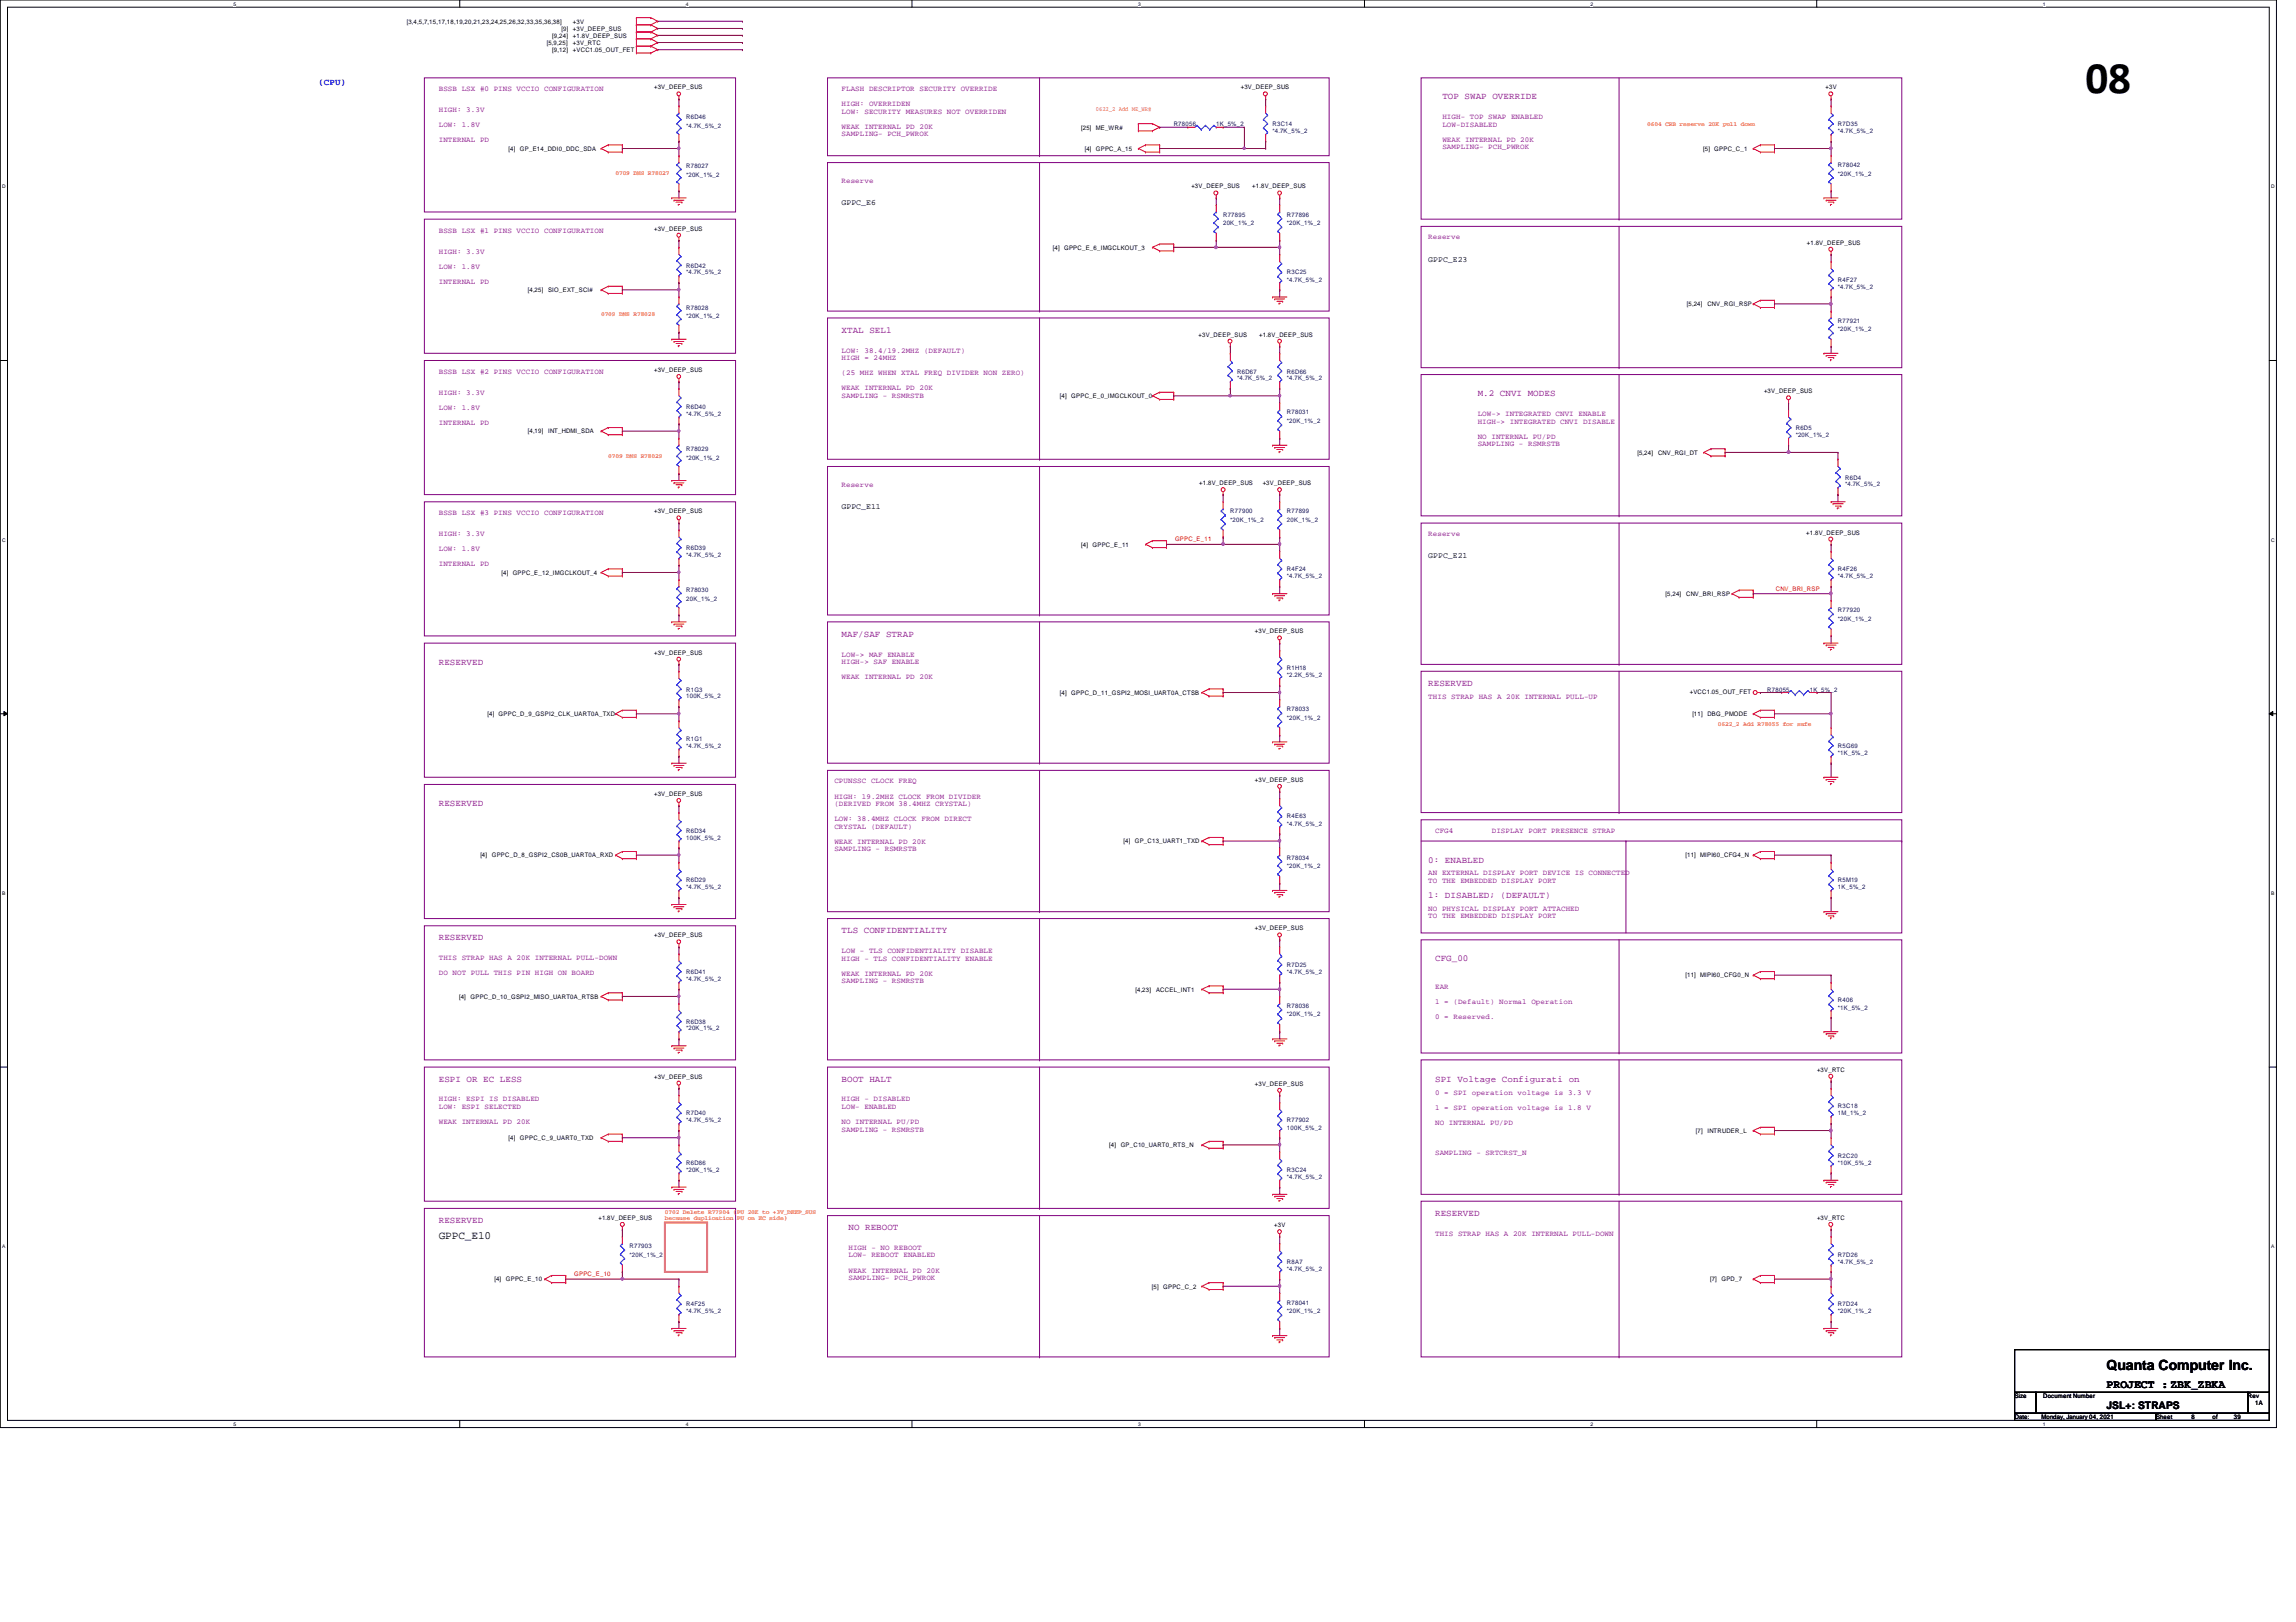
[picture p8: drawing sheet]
<svg xmlns="http://www.w3.org/2000/svg" width="297mm" height="210mm" viewBox="0 0 297 210" stroke-linecap="round" stroke-linejoin="round" font-family="sans-serif">
<defs><g id="words">
<text font-size="5.8" x="269.8" y="12">08</text>
<text font-size="1.8" x="272.5" y="177.3">Quanta Computer Inc.</text>
<text font-size="1.5" x="272.5" y="179.6">PROJECT :ZBK_ZBKA</text>
<g font-size="1.4">
<text x="56.8" y="160.3">GPPC_E10</text>
<text x="272.5" y="182.3">JSL+: STRAPS</text>
</g>
<text font-size="1.2" fill="#00f" x="41.2" y="11">(CPU)</text>
<g font-size="1.2" fill="#800080">
<text x="186.6" y="12.9">TOP SWAP OVERRIDE</text>
<text x="108.9" y="43.1">XTAL SEL1</text>
<text x="191.2" y="51.3">M.2 CNVI MODES</text>
<text x="108.9" y="82.4">MAF/SAF STRAP</text>
<text x="56.8" y="86">RESERVED</text>
<text x="184.8" y="88.8">RESERVED</text>
<text x="56.8" y="104.3">RESERVED</text>
<text x="184.8" y="111.6">0: ENABLED</text>
<text x="184.8" y="116.2">1: DISABLED; (DEFAULT)</text>
<text x="56.8" y="121.7">RESERVED</text>
<text x="108.9" y="120.8">TLS CONFIDENTIALITY</text>
<text x="185.7" y="124.4">CFG_00</text>
<text x="56.8" y="140">ESPI OR EC LESS</text>
<text x="108.9" y="140">BOOT HALT</text>
<text x="185.7" y="140">SPI Voltage Configurati on</text>
<text x="56.8" y="158.3">RESERVED</text>
<text x="109.8" y="159.2">NO REBOOT</text>
<text x="185.7" y="157.4">RESERVED</text>
</g>
<g font-size="1.1">
<text x="108.9" y="26.5">GPPC_E6</text>
<text x="184.8" y="33.9">GPPC_E23</text>
<text x="108.9" y="65.9">GPPC_E11</text>
<text x="184.8" y="72.3">GPPC_E21</text>
</g>
<g font-size="1" fill="#800080">
<text x="56.8" y="11.8">BSSB LSX #0 PINS VCCIO CONFIGURATION</text>
<text x="108.9" y="11.8">FLASH DESCRIPTOR SECURITY OVERRIDE</text>
<text x="56.8" y="14.5">HIGH: 3.3V</text>
<text x="56.8" y="16.5">LOW: 1.8V</text>
<text x="108.9" y="13.8">HIGH: OVERRIDEN</text>
<text x="108.9" y="14.7">LOW: SECURITY MEASURES NOT OVERRIDEN</text>
<text x="108.9" y="16.7">WEAK INTERNAL PD 20K</text>
<text x="108.9" y="17.7">SAMPLING- PCH_PWROK</text>
<text x="186.6" y="15.5">HIGH- TOP SWAP ENABLED</text>
<text x="186.6" y="16.4">LOW-DISABLED</text>
<text x="56.8" y="18.4">INTERNAL PD</text>
<text x="108.9" y="23.7">Reserve</text>
<text x="186.6" y="18.4">WEAK INTERNAL PD 20K</text>
<text x="186.6" y="19.3">SAMPLING- PCH_PWROK</text>
<text x="56.8" y="32.8">HIGH: 3.3V</text>
<text x="56.8" y="34.8">LOW: 1.8V</text>
<text x="56.8" y="30.1">BSSB LSX #1 PINS VCCIO CONFIGURATION</text>
<text x="184.8" y="31">Reserve</text>
<text x="56.8" y="36.7">INTERNAL PD</text>
<text x="108.9" y="45.6">LOW: 38.4/19.2MHZ (DEFAULT)</text>
<text x="108.9" y="46.6">HIGH = 24MHZ</text>
<text x="56.8" y="48.4">BSSB LSX #2 PINS VCCIO CONFIGURATION</text>
<text x="56.8" y="51.1">HIGH: 3.3V</text>
<text x="56.8" y="53">LOW: 1.8V</text>
<text x="108.9" y="48.6">(25 MHZ WHEN XTAL FREQ DIVIDER NON ZERO)</text>
<text x="108.9" y="50.5">WEAK INTERNAL PD 20K</text>
<text x="108.9" y="51.5">SAMPLING - RSMRSTB</text>
<text x="191.2" y="53.8">LOW-&gt; INTEGRATED CNVI ENABLE</text>
<text x="56.8" y="55">INTERNAL PD</text>
<text x="191.2" y="54.8">HIGH-&gt; INTEGRATED CNVI DISABLE</text>
<text x="191.2" y="56.8">NO INTERNAL PU/PD</text>
<text x="191.2" y="57.7">SAMPLING - RSMRSTB</text>
<text x="108.9" y="63">Reserve</text>
<text x="56.8" y="69.4">HIGH: 3.3V</text>
<text x="56.8" y="71.3">LOW: 1.8V</text>
<text x="56.8" y="66.7">BSSB LSX #3 PINS VCCIO CONFIGURATION</text>
<text x="184.8" y="69.4">Reserve</text>
<text x="56.8" y="73.3">INTERNAL PD</text>
<text x="108.9" y="85">LOW-&gt; MAF ENABLE</text>
<text x="108.9" y="85.9">HIGH-&gt; SAF ENABLE</text>
<text x="108.9" y="87.9">WEAK INTERNAL PD 20K</text>
<text x="184.8" y="90.4">THIS STRAP HAS A 20K INTERNAL PULL-UP</text>
<text x="107.9" y="101.4">CPUNSSC CLOCK FREQ</text>
<text x="107.9" y="103.3">HIGH: 19.2MHZ CLOCK FROM DIVIDER</text>
<text x="107.9" y="104.3">(DERIVED FROM 38.4MHZ CRYSTAL)</text>
<text x="107.9" y="106.3">LOW: 38.4MHZ CLOCK FROM DIRECT</text>
<text x="107.9" y="107.2">CRYSTAL (DEFAULT)</text>
<text x="185.7" y="107.8">CFG4</text>
<text x="193" y="107.8">DISPLAY PORT PRESENCE STRAP</text>
<text x="107.9" y="109.2">WEAK INTERNAL PD 20K</text>
<text x="107.9" y="110.2">SAMPLING - RSMRSTB</text>
<text x="184.8" y="113.3">AN EXTERNAL DISPLAY PORT DEVICE IS CONNECTED</text>
<text x="184.8" y="114.3">TO THE EMBEDDED DISPLAY PORT</text>
<text x="184.8" y="117.9">NO PHYSICAL DISPLAY PORT ATTACHED</text>
<text x="184.8" y="118.8">TO THE EMBEDDED DISPLAY PORT</text>
<text x="56.8" y="124.2">THIS STRAP HAS A 20K INTERNAL PULL-DOWN</text>
<text x="108.9" y="123.4">LOW - TLS CONFIDENTIALITY DISABLE</text>
<text x="108.9" y="124.3">HIGH - TLS CONFIDENTIALITY ENABLE</text>
<text x="56.8" y="126.2">DO NOT PULL THIS PIN HIGH ON BOARD</text>
<text x="108.9" y="126.3">WEAK INTERNAL PD 20K</text>
<text x="108.9" y="127.3">SAMPLING - RSMRSTB</text>
<text x="185.7" y="127.9">EAR</text>
<text x="185.7" y="129.9">1 = (Default) Normal Operation</text>
<text x="185.7" y="131.8">0 = Reserved.</text>
<text x="56.8" y="142.5">HIGH: ESPI IS DISABLED</text>
<text x="56.8" y="143.5">LOW: ESPI SELECTED</text>
<text x="108.9" y="142.5">HIGH - DISABLED</text>
<text x="108.9" y="143.5">LOW- ENABLED</text>
<text x="185.7" y="141.6">0 = SPI operation voltage is 3.3 V</text>
<text x="185.7" y="143.6">1 = SPI operation voltage is 1.8 V</text>
<text x="56.8" y="145.5">WEAK INTERNAL PD 20K</text>
<text x="108.9" y="145.5">NO INTERNAL PU/PD</text>
<text x="108.9" y="146.4">SAMPLING - RSMRSTB</text>
<text x="185.7" y="145.5">NO INTERNAL PU/PD</text>
<text x="185.7" y="149.4">SAMPLING - SRTCRST_N</text>
<text x="109.8" y="161.8">HIGH - NO REBOOT</text>
<text x="185.7" y="159.9">THIS STRAP HAS A 20K INTERNAL PULL-DOWN</text>
<text x="109.8" y="162.7">LOW- REBOOT ENABLED</text>
<text x="109.8" y="164.7">WEAK INTERNAL PD 20K</text>
<text x="109.8" y="165.7">SAMPLING- PCH_PWROK</text>
</g>
<g font-size=".8">
<text x="52.6" y="3">[3,4,5,7,15,17,18,19,20,21,23,24,25,26,32,33,35,36,38]</text>
<text x="70.7" y="5.8">[5,9,25]</text>
<text x="71.5" y="4.9">[9,24]</text>
<text x="72.6" y="4">[9]</text>
<text x="74.1" y="3">+3V</text>
<text x="74.1" y="4">+3V_DEEP_SUS</text>
<text x="74.1" y="4.9">+1.8V_DEEP_SUS</text>
<text x="74.1" y="5.8">+3V_RTC</text>
<text x="71.5" y="6.7">[9,12]</text>
<text x="74.1" y="6.7">+VCC1.05_OUT_FET</text>
<text x="84.6" y="11.6">+3V_DEEP_SUS</text>
<text x="160.5" y="11.6">+3V_DEEP_SUS</text>
<text x="236.2" y="11.6">+3V</text>
<text x="139.9" y="16.8">[25] ME_WR#</text>
<text x="65.8" y="19.5">[4]</text>
<text x="67.3" y="19.5">GP_E14_DDI0_DDC_SDA</text>
<text x="140.3" y="19.5">[4] GPPC_A_15</text>
<text x="220.3" y="19.5">[5] GPPC_C_1</text>
<text x="84.6" y="29.8">+3V_DEEP_SUS</text>
<text x="154.1" y="24.4">+3V_DEEP_SUS</text>
<text x="162" y="24.4">+1.8V_DEEP_SUS</text>
<text x="136.2" y="32.3">[4] GPPC_E_6_IMGCLKOUT_3</text>
<text x="233.8" y="31.7">+1.8V_DEEP_SUS</text>
<text x="68.3" y="37.8">[4,25]</text>
<text x="70.9" y="37.8">SIO_EXT_SCI#</text>
<text x="218.2" y="39.6">[5,24]</text>
<text x="220.9" y="39.6">CNV_RGI_RSP</text>
<text x="155.1" y="43.6">+3V_DEEP_SUS</text>
<text x="162.9" y="43.6">+1.8V_DEEP_SUS</text>
<text x="84.6" y="48.1">+3V_DEEP_SUS</text>
<text x="137.1" y="51.5">[4]</text>
<text x="138.6" y="51.5">GPPC_E_0_IMGCLKOUT_0</text>
<text x="228.2" y="50.9">+3V_DEEP_SUS</text>
<text x="68.3" y="56.1">[4,19]</text>
<text x="70.9" y="56.1">INT_HDMI_SDA</text>
<text x="211.8" y="58.8">[5,24]</text>
<text x="214.5" y="58.8">CNV_RGI_DT</text>
<text x="155.1" y="62.8">+1.8V_DEEP_SUS</text>
<text x="163.4" y="62.8">+3V_DEEP_SUS</text>
<text x="84.6" y="66.4">+3V_DEEP_SUS</text>
<text x="139.9" y="70.7">[4]</text>
<text x="141.3" y="70.7">GPPC_E_11</text>
<text x="233.7" y="69.2">+1.8V_DEEP_SUS</text>
<text x="64.9" y="74.4">[4] GPPC_E_12_IMGCLKOUT_4</text>
<text x="215.5" y="77.1">[5,24]</text>
<text x="218.1" y="77.1">CNV_BRI_RSP</text>
<text x="162.3" y="82">+3V_DEEP_SUS</text>
<text x="84.6" y="84.7">+3V_DEEP_SUS</text>
<text x="137.1" y="89.9">[4]</text>
<text x="138.6" y="89.9">GPPC_D_11_GSPI2_MOSI_UART0A_CTSB</text>
<text x="218.6" y="89.8">+VCC1.05_OUT_FET</text>
<text x="63.1" y="92.7">[4] GPPC_D_9_GSPI2_CLK_UART0A_TXD</text>
<text x="218.9" y="92.7">[11]</text>
<text x="220.9" y="92.7">DBG_PMODE</text>
<text x="162.3" y="101.2">+3V_DEEP_SUS</text>
<text x="84.6" y="103">+3V_DEEP_SUS</text>
<text x="62.1" y="111">[4]</text>
<text x="63.6" y="111">GPPC_D_8_GSPI2_CS0B_UART0A_RXD</text>
<text x="145.4" y="109.1">[4] GP_C13_UART1_TXD</text>
<text x="218.1" y="111">[11] MIPI60_CFG4_N</text>
<text x="84.6" y="121.3">+3V_DEEP_SUS</text>
<text x="162.3" y="120.4">+3V_DEEP_SUS</text>
<text x="59.4" y="129.2">[4]</text>
<text x="60.9" y="129.2">GPPC_D_10_GSPI2_MISO_UART0A_RTSB</text>
<text x="146.9" y="128.4">[4,23]</text>
<text x="149.6" y="128.4">ACCEL_INT1</text>
<text x="218.1" y="126.5">[11] MIPI60_CFG0_N</text>
<text x="84.6" y="139.6">+3V_DEEP_SUS</text>
<text x="162.3" y="140.5">+3V_DEEP_SUS</text>
<text x="235.1" y="138.7">+3V_RTC</text>
<text x="65.8" y="147.5">[4]</text>
<text x="67.3" y="147.5">GPPC_C_9_UART0_TXD</text>
<text x="143.5" y="148.5">[4]</text>
<text x="145" y="148.5">GP_C10_UART0_RTS_N</text>
<text x="219.4" y="146.6">[7]</text>
<text x="220.9" y="146.6">INTRUDER_L</text>
<text x="77.4" y="157.9">+1.8V_DEEP_SUS</text>
<text x="164.8" y="158.8">+3V</text>
<text x="235.1" y="157.9">+3V_RTC</text>
<text x="64" y="165.8">[4]</text>
<text x="65.4" y="165.8">GPPC_E_10</text>
<text x="149" y="166.8">[5]</text>
<text x="150.5" y="166.8">GPPC_C_2</text>
<text x="221.2" y="165.8">[7]</text>
<text x="222.7" y="165.8">GPD_7</text>
<text x="260.6" y="180.9">Size</text>
<text x="260.6" y="183.6">Date:</text>
<text x="264.1" y="183.6">Monday, January 04, 2021</text>
<text x="264.3" y="180.9">Document Number</text>
<text x="278.9" y="183.6">Sheet</text>
<text x="283.5" y="183.6">8</text>
<text x="286.3" y="183.6">of</text>
<text x="289" y="183.6">39</text>
<text x="290.8" y="180.9">Rev</text>
<text x="291.8" y="181.8">1A</text>
</g>
<g font-size=".8" fill="#000080">
<text x="88.8" y="15.4">R6D46</text>
<text x="88.8" y="16.5">*4.7K_5%_2</text>
<text x="151.8" y="16.3">R78056</text>
<text x="157.3" y="16.3">1K_5%_2</text>
<text x="164.6" y="16.3">R3C14</text>
<text x="164.6" y="17.2">*4.7K_5%_2</text>
<text x="237.8" y="16.3">R7D35</text>
<text x="237.8" y="17.2">*4.7K_5%_2</text>
<text x="88.8" y="21.8">R78027</text>
<text x="88.8" y="22.9">*20K_1%_2</text>
<text x="237.8" y="21.6">R78042</text>
<text x="237.8" y="22.7">*20K_1%_2</text>
<text x="158.2" y="28">R77895</text>
<text x="158.2" y="29.1">20K_1%_2</text>
<text x="166.5" y="28">R77896</text>
<text x="166.5" y="29.1">*20K_1%_2</text>
<text x="88.8" y="34.6">R6D42</text>
<text x="88.8" y="35.5">*4.7K_5%_2</text>
<text x="166.5" y="35.5">R3C25</text>
<text x="88.8" y="40.1">R78028</text>
<text x="88.8" y="41.2">*20K_1%_2</text>
<text x="166.5" y="36.4">*4.7K_5%_2</text>
<text x="237.8" y="41.7">R77921</text>
<text x="237.8" y="36.4">R4F27</text>
<text x="237.8" y="37.3">*4.7K_5%_2</text>
<text x="237.8" y="42.8">*20K_1%_2</text>
<text x="88.8" y="52.9">R6D40</text>
<text x="88.8" y="53.8">*4.7K_5%_2</text>
<text x="160.1" y="48.3">R6D67</text>
<text x="160.1" y="49.2">*4.7K_5%_2</text>
<text x="166.5" y="48.3">R6D66</text>
<text x="166.5" y="49.2">*4.7K_5%_2</text>
<text x="166.5" y="53.6">R78031</text>
<text x="88.8" y="58.4">R78029</text>
<text x="88.8" y="59.5">*20K_1%_2</text>
<text x="166.5" y="54.7">*20K_1%_2</text>
<text x="232.3" y="55.6">R6D5</text>
<text x="232.3" y="56.6">*20K_1%_2</text>
<text x="238.7" y="62.1">R6D4</text>
<text x="238.7" y="62.9">*4.7K_5%_2</text>
<text x="88.8" y="71.2">R6D39</text>
<text x="159.2" y="66.4">R77900</text>
<text x="159.2" y="67.5">*20K_1%_2</text>
<text x="166.5" y="66.4">R77899</text>
<text x="166.5" y="67.5">20K_1%_2</text>
<text x="88.8" y="72.1">*4.7K_5%_2</text>
<text x="88.8" y="76.7">R78030</text>
<text x="88.8" y="77.8">20K_1%_2</text>
<text x="166.5" y="73.9">R4F24</text>
<text x="166.5" y="74.8">*4.7K_5%_2</text>
<text x="237.8" y="73.9">R4F26</text>
<text x="237.8" y="74.8">*4.7K_5%_2</text>
<text x="237.8" y="79.2">R77920</text>
<text x="237.8" y="80.3">*20K_1%_2</text>
<text x="88.8" y="89.5">R1G3</text>
<text x="166.5" y="86.7">R1H18</text>
<text x="166.5" y="87.6">*2.2K_5%_2</text>
<text x="228.6" y="89.5">R78055</text>
<text x="234.1" y="89.5">1K_5%_2</text>
<text x="88.8" y="90.4">100K_5%_2</text>
<text x="88.8" y="95.9">R1G1</text>
<text x="166.5" y="92">R78033</text>
<text x="166.5" y="93.1">*20K_1%_2</text>
<text x="88.8" y="96.8">*4.7K_5%_2</text>
<text x="237.8" y="96.8">R5G69</text>
<text x="237.8" y="97.7">*1K_5%_2</text>
<text x="88.8" y="107.8">R6D34</text>
<text x="166.5" y="105.9">R4E63</text>
<text x="166.5" y="106.8">*4.7K_5%_2</text>
<text x="88.8" y="108.7">100K_5%_2</text>
<text x="166.5" y="111.3">R78034</text>
<text x="166.5" y="112.4">*20K_1%_2</text>
<text x="88.8" y="114.2">R6D29</text>
<text x="88.8" y="115.1">*4.7K_5%_2</text>
<text x="237.8" y="114.2">R5M19</text>
<text x="237.8" y="115.1">1K_5%_2</text>
<text x="166.5" y="125.1">R7D25</text>
<text x="88.8" y="126.1">R6D41</text>
<text x="88.8" y="127">*4.7K_5%_2</text>
<text x="166.5" y="126.1">*4.7K_5%_2</text>
<text x="166.5" y="130.4">R78036</text>
<text x="166.5" y="131.5">*20K_1%_2</text>
<text x="237.8" y="129.7">R406</text>
<text x="237.8" y="130.6">*1K_5%_2</text>
<text x="88.8" y="132.5">R6D38</text>
<text x="88.8" y="133.3">*20K_1%_2</text>
<text x="237.8" y="143.4">R3C18</text>
<text x="88.8" y="144.4">R7D40</text>
<text x="88.8" y="145.2">*4.7K_5%_2</text>
<text x="166.5" y="145.2">R77902</text>
<text x="166.5" y="146.2">100K_5%_2</text>
<text x="237.8" y="144.4">1M_1%_2</text>
<text x="237.8" y="149.8">R2C20</text>
<text x="88.8" y="150.7">R6D86</text>
<text x="88.8" y="151.6">*20K_1%_2</text>
<text x="166.5" y="151.6">R3C24</text>
<text x="166.5" y="152.6">*4.7K_5%_2</text>
<text x="237.8" y="150.7">*10K_5%_2</text>
<text x="81.4" y="161.5">R77903</text>
<text x="81.4" y="162.6">*20K_1%_2</text>
<text x="166.5" y="163.5">R8A7</text>
<text x="166.5" y="164.5">*4.7K_5%_2</text>
<text x="237.8" y="162.6">R7D26</text>
<text x="237.8" y="163.5">*4.7K_5%_2</text>
<text x="88.8" y="169">R4F25</text>
<text x="88.8" y="169.9">*4.7K_5%_2</text>
<text x="166.5" y="168.8">R78041</text>
<text x="166.5" y="169.9">*20K_1%_2</text>
<text x="237.8" y="169">R7D24</text>
<text x="237.8" y="169.9">*20K_1%_2</text>
</g>
<g font-size=".8" fill="#ff8000">
<text x="141.8" y="14.4">0622_2 Add ME_WR#</text>
<text x="213.1" y="16.3">0604 CRB reserve 20K pull down</text>
<text x="79.6" y="22.6">0709 DNS R78027</text>
<text x="77.8" y="40.9">0709 DNS R78028</text>
<text x="78.7" y="59.2">0709 DNS R78029</text>
<text x="222.2" y="94">0622_2 Add R78055 for safe</text>
<text x="86" y="157.1">0702 Delete R77904 (PU 20K to +3V_DEEP_SUS</text>
<text x="86" y="157.9">because duplication PU on EC side)</text>
</g>
<g font-size=".8" fill="#f00">
<text x="152" y="70.1">GPPC_E_11</text>
<text x="229.7" y="76.5">CNV_BRI_RSP</text>
<text x="74.3" y="165.1">GPPC_E_10</text>
</g>
<g font-size=".6">
<text x="30.2" y=".7">5</text>
<text x="88.7" y=".7">4</text>
<text x="147.2" y=".7">3</text>
<text x="205.8" y=".7">2</text>
<text x="264.3" y=".7">1</text>
<text x=".3" y="24.4">D</text>
<text x="293.8" y="24.4">D</text>
<text x=".3" y="70.1">C</text>
<text x="293.8" y="70.1">C</text>
<text x=".3" y="115.8">B</text>
<text x="293.8" y="115.8">B</text>
<text x=".3" y="161.5">A</text>
<text x="293.8" y="161.5">A</text>
<text x="30.2" y="184.5">5</text>
<text x="88.7" y="184.5">4</text>
<text x="147.2" y="184.5">3</text>
<text x="205.8" y="184.5">2</text>
<text x="264.3" y="184.5">1</text>
</g>
</g></defs>
<path d="M0 0h294.5v184.7h-294.5zM1 .9h292.6v182.9h-292.6z" fill="none" stroke="#000" stroke-width=".13"/>
<g fill="#fff">
<path d="M30.2 .1h.4v.7h-.4z"/>
<path d="M30.2 183.9h.4v.8h-.4z"/>
</g>
<path d="M59.5 0v.9M59.5 183.8v.9" fill="none" stroke="#000" stroke-width=".13"/>
<g fill="#fff">
<path d="M88.7 .1h.4v.7h-.4z"/>
<path d="M88.7 183.9h.4v.8h-.4z"/>
</g>
<path d="M118 0v.9M118 183.8v.9" fill="none" stroke="#000" stroke-width=".13"/>
<g fill="#fff">
<path d="M147.2 .1h.4v.7h-.4z"/>
<path d="M147.2 183.9h.4v.8h-.4z"/>
</g>
<path d="M176.5 0v.9M176.5 183.8v.9" fill="none" stroke="#000" stroke-width=".13"/>
<g fill="#fff">
<path d="M205.8 .1h.3v.7h-.3z"/>
<path d="M205.8 183.9h.3v.8h-.3z"/>
</g>
<path d="M235 0v.9M235 183.8v.9" fill="none" stroke="#000" stroke-width=".13"/>
<g fill="#fff">
<path d="M264.3 .1h.3v.7h-.3z"/>
<path d="M264.3 183.9h.3v.8h-.3z"/>
<path d="M.3 23.8h.5v.7h-.5z"/>
<path d="M293.8 23.8h.5v.7h-.5z"/>
<path d="M.3 69.5h.5v.7h-.5z"/>
<path d="M293.8 69.5h.5v.7h-.5z"/>
</g>
<path d="M0 46.7h1M293.6 46.7h.9" fill="none" stroke="#000" stroke-width=".13"/>
<g fill="#fff">
<path d="M.3 115.2h.4v.8h-.4z"/>
<path d="M293.8 115.2h.5v.8h-.5z"/>
</g>
<path d="M0 92.4h1M.5 92.1l.5 .3-.5 .2zM293.6 92.4l.4-.3v.5zM293.6 92.4h.9" fill="none" stroke="#000" stroke-width=".13"/>
<path d="M.5 92.1l.5 .3-.5 .2zM293.6 92.4l.4-.3v.5z" fill="#000"/>
<g fill="#fff">
<path d="M.3 161h.4v.7h-.4z"/>
<path d="M293.8 161h.4v.7h-.4z"/>
</g>
<path d="M0 138.1h1M293.6 138.1h.9M260.6 174.7h33v5.5h-33zM260.6 180.2h2.8v2.7h-2.8zM260.6 182.9h18.3v.9h-18.3zM263.4 180.2h27.4v2.7h-27.4zM278.9 182.9h14.7v.9h-14.7zM290.8 180.2h2.8v2.7h-2.8z" fill="none" stroke="#000" stroke-width=".13"/>
<g fill="none" stroke="#800080" stroke-width=".13">
<path d="M54.9 10.1h40.3v17.3h-40.3zM107.1 10.1h64.9v10.1h-64.9zM134.5 10.1v10.1M183.9 10.1h62.1v18.3h-62.1zM209.5 10.1v18.3M54.9 28.4h40.3v17.3h-40.3zM107.1 21h64.9v19.3h-64.9zM134.5 20.2h.1M134.5 21v19.3M183.9 29.3h62.1v18.3h-62.1zM209.5 28.4h.1M209.5 29.3v18.3"/>
<path d="M54.9 46.7h40.3v17.3h-40.3zM107.1 41.1h64.9v18.3h-64.9zM134.5 40.3h.1M134.5 59.4h.1M134.5 41.1v18.3M183.9 48.5h62.1v18.3h-62.1zM209.5 47.6h.1M209.5 48.5v18.3M54.9 64.9h40.3v17.4h-40.3zM107.1 60.4h64.9v19.2h-64.9zM134.5 79.6h.1M134.5 60.4v19.2"/>
<path d="M183.9 67.7h62.1v18.3h-62.1zM209.5 66.8h.1M209.5 67.7v18.3M54.9 83.2h40.3v17.4h-40.3zM107.1 80.5h64.9v18.3h-64.9zM107.1 99.7h64.9v18.3h-64.9zM134.5 98.8h.1M134.5 80.5v18.3M134.5 99.7v18.3M183.9 86.9h62.1v18.3h-62.1zM209.5 86h.1M209.5 86.9v18.3"/>
<path d="M54.9 101.5h40.3v17.4h-40.3zM54.9 119.8h40.3v17.4h-40.3zM107.1 118.9h64.9v18.3h-64.9zM134.5 118h.1M134.5 118.9v18.3M183.9 106.1h62.1v14.6h-62.1zM183.9 108.8h62.1M209.5 105.2h.1M210.4 108.8h.1M210.4 108.8v11.9M246 108.8h.1M54.9 138.1h40.3v17.3h-40.3z"/>
<path d="M107.1 138.1h64.9v18.3h-64.9zM134.5 137.2h.1M134.5 138.1v18.3M183.9 121.6h62.1v14.7h-62.1zM183.9 137.2h62.1v17.4h-62.1zM209.5 136.3h.1M209.5 121.6v14.7M209.5 137.2v17.4M54.9 156.4h40.3v19.2h-40.3zM107.1 157.3h64.9v18.3h-64.9zM134.5 156.4h.1M134.5 157.3v18.3"/>
<path d="M183.9 155.4h62.1v20.2h-62.1zM209.5 154.6h.1M209.5 155.4v20.2M134.5 175.6h.1M209.5 175.6h.1"/>
</g>
<path d="M86 158.2h5.5v6.4h-5.5z" fill="none" stroke="#ff8000" stroke-width=".25"/>
<g fill="none" stroke="#f00" stroke-width=".13">
<path d="M77.8 19.2h.1M77.8 19.2l.9 .5M78.7 18.8h.1M78.7 19.7h.1M78.7 18.8h1.8M78.7 18.8l-.9 .4M78.7 19.7h1.8M80.5 19.7h.1M80.5 18.8h.1M80.5 18.8v.9M82.3 3.2h.1M82.3 2.3h.1"/>
<path d="M82.3 4.1h.1M82.3 5h.1M82.3 6h.1M82.3 6.9h.1M82.3 2.3v4.6M82.3 2.3h1.9M82.3 3.2h1.9M82.3 4.1h1.9M82.3 5h1.9M82.3 6h1.9M82.3 6.9h1.9M84.2 2.3h.1"/>
<path d="M84.2 3.2h.1M84.2 4.1h.1M84.2 5h.1M84.2 6h.1M84.2 6.9h.1M84.2 2.3l.9 .5M84.2 3.2l.9 .5M84.2 4.1l.9 .5M84.2 5l.9 .5M84.2 6l.9 .4M85.1 2.8h.1M85.1 3.7h.1"/>
<path d="M85.1 4.6h.1M85.1 5.5h.1M85.1 6.4h.1M85.1 2.8l-.9 .4M85.1 3.7l-.9 .4M85.1 4.6l-.9 .4M85.1 5.5l-.9 .5M85.1 6.4l-.9 .5M87.6 12l.2-.1 .2 .1v.3l-.2 .1-.2-.1zM87.8 12.8h.1M87.8 18.3h.1M87.8 13.7h.1"/>
<path d="M87.8 12.4v.4M87.8 13.7v.9M87.8 17.4v.9M147.3 19.2h.1M147.3 16h.1M147.3 16.9h.1M147.3 19.2l.9 .5M147.3 16h1.8M147.3 16v.9M147.3 16.9h1.8M148.2 18.8h.1M148.2 19.7h.1"/>
<path d="M148.2 18.8h1.8M148.2 19.7h1.8M148.2 18.8l-.9 .4M149.1 16h.1M149.1 16.9h.1M149.1 16l.9 .5M150 19.7h.1M150 18.8h.1M150 16.5h.1M150 18.8v.9M150 16.5l-.9 .4M153.7 16.5h.1"/>
<path d="M153.7 16.5h.9M157.3 16.5h.9M158.2 16.5h.1M163.7 12.8h.1M163.7 13.7h.1M163.7 18.3h.1M163.7 12.4v.4M163.7 13.7v.9M163.7 17.4v.9M226.8 19.2h.1M226.8 19.2l.9 .5M227.7 18.8h.1"/>
<path d="M227.7 19.7h.1M227.7 18.8h1.9M227.7 19.7h1.9M227.7 18.8l-.9 .4M229.6 19.7h.1M229.6 18.8h.1M229.6 18.8v.9M236.9 12.8h.1M236.9 13.7h.1M236.9 18.3h.1M236.9 12.4v.4M236.9 13.7v.9"/>
<path d="M236.9 17.4v.9M77.8 37.5h.1M77.8 37.5l.9 .5M78.7 37h.1M78.7 38h.1M78.7 37h1.8M78.7 37l-.9 .5M78.7 38h1.8M80.5 38h.1M80.5 37h.1M80.5 37v1M86.9 25.6h.1"/>
<path d="M86.9 25.6h1.9M87.2 25.9h.1M87.2 25.9h1.3M87.5 26.2h.7M87.6 30.2h.2l.2 .1v.3l-.2 .1-.2-.1zM87.8 26.5h.1M87.8 31.1h.1M87.8 24.7h.1M87.8 20.2h.1M87.8 38.4h.1M87.8 32h.1M87.8 36.6h.1"/>
<path d="M87.8 20.2v.8M87.8 23.8v.9M87.8 30.7v.4M87.8 32v.9M87.8 35.7v.9M87.8 38.4v.9M88.2 26.2h.1M149.1 32h.1M149.1 32l.9 .5M150 31.6h.1M150 32.5h.1M150 31.6h1.8"/>
<path d="M150 31.6l-.9 .4M150 32.5h1.8M151.8 32.5h.1M151.8 31.6h.1M151.8 31.6v.9M157.3 25.6h.1M157.3 31.1h.1M157.3 26.5h.1M157.3 25.3v.3M157.3 26.5v.9M157.3 30.2v.9M164.6 38.4h.1"/>
<path d="M164.6 38.4h1.9M164.9 38.7h.1M164.9 38.7h1.3M165.2 39h.7M165.4 24.8l.1-.1 .2 .1v.4h-.2h-.1zM165.5 39.2h.1M165.6 25.6h.1M165.6 31.1h.1M165.6 26.5h.1M165.6 32.9h.1M165.6 37.5h.1M165.6 25.3v.3"/>
<path d="M165.6 26.5v.9M165.6 30.2v.9M165.6 32.9v1M165.6 36.6v.9M165.9 39h.1M226.8 39.3h.1M226.8 39.3l.9 .5M227.7 38.9h.1M227.7 39.8h.1M227.7 38.9h1.9M227.7 38.9l-.9 .4M227.7 39.8h1.9"/>
<path d="M229.6 39.8h.1M229.6 38.9h.1M229.6 38.9v.9M236 25.6h.1M236 25.6h1.8M236.3 25.9h.1M236.3 25.9h1.2M236.5 26.2h.7M236.8 26.5h.1M236.8 26.5h.2M236.9 32.9h.1M236.9 33.9h.1"/>
<path d="M236.9 38.4h.1M236.9 24.7h.1M236.9 20.2h.1M236.9 20.2v.8M236.9 23.8v.9M236.9 32.6v.3M236.9 33.9v.9M236.9 37.5v.9M237.2 26.2h.1M77.8 55.8h.1M77.8 55.8l.9 .5M78.7 55.3h.1"/>
<path d="M78.7 56.3h.1M78.7 55.3h1.8M78.7 55.3l-.9 .5M78.7 56.3h1.8M80.5 56.3h.1M80.5 55.3h.1M80.5 55.3v1M86.9 43.9h.1M86.9 43.9h1.9M87.2 44.2h.1M87.2 44.2h1.3M87.5 44.4h.7"/>
<path d="M87.6 48.5h.2l.2 .1v.3l-.2 .1-.2-.1zM87.8 44.7h.1M87.8 49.4h.1M87.8 43h.1M87.8 50.3h.1M87.8 54.9h.1M87.8 56.7h.1M87.8 42.1v.9M87.8 49v.4M87.8 50.3v.9M87.8 54v.9M87.8 56.7v.9"/>
<path d="M88.2 44.4h.1M149.1 51.2h.1M149.1 51.2l.9 .5M150 50.8h.1M150 51.7h.1M150 50.8h1.8M150 50.8l-.9 .4M150 51.7h1.8M151.8 51.7h.1M151.8 50.8h.1M151.8 50.8v.9M159.2 44.8h.1"/>
<path d="M159.2 45.7h.1M159.2 50.3h.1M159.2 44.4v.4M159.2 45.7v1M159.2 49.4v.9M164.6 57.6h.1M164.6 57.6h1.9M164.9 57.9h.1M164.9 57.9h1.3M165.2 58.2h.7M165.4 44l.1-.1 .2 .1v.3l-.2 .1-.1-.1zM165.5 58.5h.1"/>
<path d="M165.6 44.8h.1M165.6 45.7h.1M165.6 50.3h.1M165.6 56.7h.1M165.6 52.2h.1M165.6 44.4v.4M165.6 45.7v1M165.6 49.4v.9M165.6 52.2v.8M165.6 55.8v.9M165.9 58.2h.1M220.4 58.5h.1"/>
<path d="M220.4 58.5l1 .5M221.4 58.1h.1M221.4 59h.1M221.4 58.1h1.8M221.4 58.1l-1 .4M221.4 59h1.8M223.2 59h.1M223.2 58.1h.1M223.2 58.1v.9M231.4 52.2h.1M231.4 53h.1M231.4 57.6h.1"/>
<path d="M231.4 51.8v.4M231.4 53v1M231.4 56.7v.9M236 45.7h.1M236 45.7h1.8M236.3 46h.1M236.3 46h1.2M236.5 46.3h.7M236.8 46.6h.1M236.8 46.6h.2M236.9 44.8h.1M236.9 40.3h.1"/>
<path d="M236.9 40.3v.8M236.9 43.9v.9M237.2 46.3h.1M237.8 59.4h.1M237.8 59.4v1M77.8 74.1h.1M77.8 74.1l.9 .4M78.7 73.6h.1M78.7 74.5h.1M78.7 73.6h1.8M78.7 73.6l-.9 .5M78.7 74.5h1.8"/>
<path d="M80.5 74.5h.1M80.5 73.6h.1M80.5 73.6v.9M86.9 62.2h.1M86.9 62.2h1.9M87.2 62.5h.1M87.2 62.5h1.3M87.5 62.7h.7M87.6 66.8h.2l.2 .1v.3l-.2 .1-.2-.1zM87.8 63h.1M87.8 67.7h.1M87.8 68.6h.1"/>
<path d="M87.8 73.2h.1M87.8 61.3h.1M87.8 79.6h.1M87.8 75h.1M87.8 60.4v.9M87.8 67.3v.4M87.8 68.6v.9M87.8 72.3v.9M87.8 75v.9M87.8 78.7v.9M88.2 62.7h.1M148.2 70.4h.1"/>
<path d="M148.2 70.4l.9 .5M149.1 70h.1M149.1 70.9h.1M149.1 70h1.8M149.1 70l-.9 .4M149.1 70.9h1.8M150.9 70.9h.1M150.9 70h.1M150.9 70v.9M158.2 64h.1M158.2 69.5h.1M158.2 64.9h.1"/>
<path d="M158.2 63.7v.3M158.2 64.9v1M158.2 68.6v.9M164.6 76.8h.1M164.6 76.8h1.9M164.9 77.1h.1M164.9 77.1h1.3M165.2 77.4h.7M165.4 63.2l.1-.1 .2 .1v.3l-.2 .1-.1-.1zM165.5 77.6h.1M165.6 64h.1M165.6 69.5h.1"/>
<path d="M165.6 64.9h.1M165.6 71.3h.1M165.6 75.9h.1M165.6 63.7v.3M165.6 64.9v1M165.6 68.6v.9M165.6 71.3v1M165.6 75v.9M165.9 77.4h.1M224.1 76.8h.1M224.1 76.8l.9 .5M225 76.4h.1"/>
<path d="M225 77.3h.1M225 76.4h1.8M225 76.4l-.9 .4M225 77.3h1.8M226.8 77.3h.1M226.8 76.4h.1M226.8 76.4v.9M236.9 70.4h.1M236.9 64.9h.1M236.9 71.3h.1M236.9 75.9h.1M236.9 77.7h.1"/>
<path d="M236.9 70.1v.3M236.9 71.3v1M236.9 75v.9M236.9 77.7v1M236.9 64.9h1.8M237.1 65.2h.1M237.1 65.2h1.4M237.4 65.5h.8M237.7 65.7h.1M237.7 65.7h.2M237.8 64h.1M237.8 63.1v.9"/>
<path d="M238.2 65.5h.1M79.6 92.4h.1M79.6 92.4l.9 .4M80.5 91.9h.1M80.5 92.8h.1M80.5 91.9h1.8M80.5 91.9l-.9 .5M80.5 92.8h1.8M82.3 92.8h.1M82.3 91.9h.1M82.3 91.9v.9M86.9 98.8h.1"/>
<path d="M86.9 80.5h.1M86.9 98.8h1.9M86.9 80.5h1.9M87.2 99.1h.1M87.2 80.8h.1M87.2 99.1h1.3M87.2 80.8h1.3M87.5 99.3h.7M87.5 81h.7M87.6 85.1l.2-.1 .2 .2v.3l-.2 .1-.2-.1zM87.8 99.6h.1M87.8 81.3h.1"/>
<path d="M87.8 86h.1M87.8 86.9h.1M87.8 91.4h.1M87.8 93.3h.1M87.8 97.9h.1M87.8 85.6v.4M87.8 86.9v.9M87.8 90.6v.8M87.8 93.3v.9M87.8 96.9v1M88.2 99.3h.1M88.2 81h.1"/>
<path d="M155.5 89.6h.1M155.5 89.6l.9 .5M156.4 89.2h.1M156.4 90.1h.1M156.4 89.2h1.8M156.4 89.2l-.9 .4M156.4 90.1h1.8M158.2 90.1h.1M158.2 89.2h.1M158.2 89.2v.9M164.6 96h.1M164.6 96h1.9"/>
<path d="M164.9 96.3h.1M164.9 96.3h1.3M165.2 96.6h.7M165.4 82.4l.1-.1 .2 .1v.3l-.2 .1-.1-.1zM165.5 96.9h.1M165.6 83.2h.1M165.6 84.2h.1M165.6 88.7h.1M165.6 95.1h.1M165.6 90.6h.1M165.6 82.8v.4M165.6 84.2v.8"/>
<path d="M165.6 87.8v.9M165.6 90.6v.8M165.6 94.2v.9M165.9 96.6h.1M226.8 92.4h.1M226.8 92.4l.9 .4M227.4 89.6h.3M227.7 91.9h.1M227.7 92.8h.1M227.7 89.6h.1M227.7 91.9h1.9M227.7 92.8h1.9"/>
<path d="M227.7 91.9l-.9 .5M229.6 92.8h.1M229.6 91.9h.1M229.6 91.9v.9M230.5 89.6h.1M230.5 89.6h.9M234.1 89.6h1M235.1 89.6h.1M236 83.2h.1M236 83.2h1.8M236.3 83.5h.1M236.3 83.5h1.2"/>
<path d="M236.5 83.8h.7M236.8 84h.1M236.8 84h.2M236.9 94.2h.1M236.9 98.8h.1M236.9 82.3h.1M236.9 81.4v.9M236.9 94.2v.9M236.9 97.9v.9M237.2 83.8h.1M79.6 110.7h.1M79.6 110.7l.9 .4"/>
<path d="M80.5 110.2h.1M80.5 111.1h.1M80.5 110.2h1.8M80.5 110.2l-.9 .5M80.5 111.1h1.8M82.3 111.1h.1M82.3 110.2h.1M82.3 110.2v.9M86.9 117.1h.1M86.9 117.1h1.9M87.2 117.3h.1M87.2 117.3h1.3"/>
<path d="M87.5 117.6h.7M87.6 103.4l.2-.1 .2 .1v.4h-.2h-.2zM87.8 117.9h.1M87.8 104.3h.1M87.8 105.2h.1M87.8 109.7h.1M87.8 111.6h.1M87.8 116.2h.1M87.8 103.9v.4M87.8 105.2v.9M87.8 108.8v.9M87.8 111.6v.9"/>
<path d="M87.8 115.2v1M88.2 117.6h.1M155.5 108.8h.1M155.5 108.8l.9 .5M156.4 108.4h.1M156.4 109.3h.1M156.4 108.4h1.8M156.4 108.4l-.9 .4M156.4 109.3h1.8M158.2 109.3h.1M158.2 108.4h.1M158.2 108.4v.9"/>
<path d="M164.6 115.2h.1M164.6 115.2h1.9M164.9 115.5h.1M164.9 115.5h1.3M165.2 115.8h.7M165.4 101.6l.1-.1 .2 .1v.3l-.2 .1-.1-.1zM165.5 116h.1M165.6 102.4h.1M165.6 103.3h.1M165.6 107.9h.1M165.6 114.3h.1M165.6 109.7h.1"/>
<path d="M165.6 102.1v.3M165.6 103.3v1M165.6 107v.9M165.6 109.7v1M165.6 113.4v.9M165.9 115.8h.1M226.8 110.7h.1M226.8 110.7l.9 .4M227.7 110.2h.1M227.7 111.1h.1M227.7 110.2h1.9M227.7 111.1h1.9"/>
<path d="M227.7 110.2l-.9 .5M229.6 111.1h.1M229.6 110.2h.1M229.6 110.2v.9M236 118h.1M236 100.6h.1M236 118h1.8M236 100.6h1.8M236.3 118.2h.1M236.3 100.9h.1M236.3 118.2h1.2M236.3 100.9h1.2"/>
<path d="M236.5 118.5h.7M236.5 101.1h.7M236.8 118.8h.1M236.8 101.4h.1M236.8 118.8h.2M236.8 101.4h.2M236.9 111.6h.1M236.9 116.2h.1M236.9 111.6v.9M236.9 115.2v1M237.2 118.5h.1M237.2 101.1h.1"/>
<path d="M77.8 128.9h.1M77.8 128.9l.9 .5M78.7 128.5h.1M78.7 129.4h.1M78.7 128.5h1.8M78.7 128.5l-.9 .4M78.7 129.4h1.8M80.5 129.4h.1M80.5 128.5h.1M80.5 128.5v.9M86.9 135.3h.1M86.9 135.3h1.9"/>
<path d="M87.2 135.6h.1M87.2 135.6h1.3M87.5 135.9h.7M87.6 121.7l.2-.1 .2 .1v.4h-.2h-.2zM87.6 140l.2-.1 .2 .1v.3l-.2 .1-.2-.1zM87.8 136.2h.1M87.8 122.6h.1M87.8 129.9h.1M87.8 134.5h.1M87.8 123.4h.1M87.8 128h.1M87.8 122.2v.4"/>
<path d="M87.8 123.4v1M87.8 127.1v.9M87.8 129.9v.9M87.8 133.5v1M88.2 135.9h.1M155.5 128h.1M155.5 128l.9 .5M156.4 127.6h.1M156.4 128.5h.1M156.4 128.5h1.8M156.4 127.6h1.8M156.4 127.6l-.9 .4"/>
<path d="M158.2 128.5h.1M158.2 127.6h.1M158.2 127.6v.9M164.6 134.5h.1M164.6 134.5h1.9M164.9 134.7h.1M164.9 134.7h1.3M165.2 135h.7M165.4 120.8l.1-.1 .2 .1v.4h-.2h-.1zM165.5 135.3h.1M165.6 121.6h.1M165.6 122.6h.1"/>
<path d="M165.6 127.1h.1M165.6 133.5h.1M165.6 128.9h.1M165.6 121.3v.3M165.6 122.6v.8M165.6 126.2v.9M165.6 128.9v1M165.6 132.6v.9M165.9 135h.1M226.8 126.2h.1M226.8 126.2l.9 .5M227.7 125.7h.1"/>
<path d="M227.7 126.7h.1M227.7 125.7h1.9M227.7 125.7l-.9 .5M227.7 126.7h1.9M229.6 126.7h.1M229.6 125.7h.1M229.6 125.7v1M236 133.5h.1M236 133.5h1.8M236.3 133.8h.1M236.3 133.8h1.2M236.5 134.1h.7"/>
<path d="M236.8 134.3h.1M236.8 134.3h.2M236.9 139.9h.1M236.9 127.1h.1M236.9 131.7h.1M236.9 127.1v.9M236.9 130.8v.9M236.9 139.6v.3M237.2 134.1h.1M77.8 147.2h.1M77.8 147.2l.9 .5M78.7 146.8h.1"/>
<path d="M78.7 147.7h.1M78.7 146.8h1.8M78.7 146.8l-.9 .4M78.7 147.7h1.8M80.5 147.7h.1M80.5 146.8h.1M80.5 159.1h.1M80.5 146.8v.9M80.5 158.7v.4M86.9 153.6h.1M86.9 153.6h1.9M87.2 153.9h.1"/>
<path d="M87.2 153.9h1.3M87.5 154.2h.7M87.8 154.5h.1M87.8 140.8h.1M87.8 148.2h.1M87.8 152.7h.1M87.8 141.7h.1M87.8 146.3h.1M87.8 140.5v.3M87.8 141.7v1M87.8 145.4v.9M87.8 148.2v.9"/>
<path d="M87.8 151.8v.9M88.2 154.2h.1M155.5 148.2h.1M155.5 148.2l.9 .4M156.4 147.7h.1M156.4 148.6h.1M156.4 147.7h1.8M156.4 147.7l-.9 .5M156.4 148.6h1.8M158.2 148.6h.1M158.2 147.7h.1M158.2 147.7v.9"/>
<path d="M164.6 154.6h.1M164.6 154.6h1.9M164.9 154.8h.1M164.9 154.8h1.3M165.2 155.1h.7M165.4 159.2l.1-.1 .2 .1v.4h-.2h-.1zM165.4 140.9l.1-.1 .2 .2v.3l-.2 .1-.1-.1zM165.5 155.4h.1M165.6 141.7h.1M165.6 142.7h.1M165.6 147.2h.1M165.6 149.1h.1"/>
<path d="M165.6 153.6h.1M165.6 141.4v.3M165.6 142.7v.9M165.6 146.3v.9M165.6 149.1v.9M165.6 152.7v.9M165.6 159.7v.3M165.9 155.1h.1M226.8 146.3h.1M226.8 146.3l.9 .5M227.7 145.9h.1M227.7 146.8h.1"/>
<path d="M227.7 146.8h1.9M227.7 145.9h1.9M227.7 145.9l-.9 .4M229.6 146.8h.1M229.6 145.9h.1M229.6 145.9v.9M236 152.7h.1M236 152.7h1.8M236.3 153h.1M236.3 153h1.2M236.5 153.3h.7M236.8 153.5h.1"/>
<path d="M236.8 153.5h.2M236.9 159.1h.1M236.9 140.8h.1M236.9 145.4h.1M236.9 147.2h.1M236.9 151.8h.1M236.9 140.8v.9M236.9 144.5v.9M236.9 147.2v1M236.9 150.9v.9M236.9 158.7v.4M237.2 153.3h.1"/>
<path d="M70.5 165.5h.1M70.5 165.5l.9 .5M71.4 165.1h.1M71.4 166h.1M71.4 166h1.8M71.4 165.1h1.8M71.4 165.1l-.9 .4M73.2 166h.1M73.2 165.1h.1M73.2 165.1v.9M80.5 164.6h.1M80.5 160h.1"/>
<path d="M80.5 160v1M80.5 163.7v.9M86.9 171.9h.1M86.9 171.9h1.9M87.2 172.2h.1M87.2 172.2h1.3M87.5 172.5h.7M87.8 172.8h.1M87.8 166.5h.1M87.8 171h.1M87.8 166.5v.8M87.8 170.1v.9"/>
<path d="M88.2 172.5h.1M155.5 166.5h.1M155.5 166.5l.9 .4M156.4 166h.1M156.4 166.9h.1M156.4 166h1.8M156.4 166l-.9 .5M156.4 166.9h1.8M158.2 166.9h.1M158.2 166h.1M158.2 166v.9M164.6 172.8h.1"/>
<path d="M164.6 172.8h1.9M164.9 173.1h.1M164.9 173.1h1.3M165.2 173.4h.7M165.5 173.7h.1M165.6 160h.1M165.6 161h.1M165.6 165.5h.1M165.6 171.9h.1M165.6 167.3h.1M165.6 161v.9M165.6 164.6v.9"/>
<path d="M165.6 167.3v1M165.6 171v.9M165.9 173.4h.1M226.8 165.5h.1M226.8 165.5l.9 .5M227.7 165.1h.1M227.7 166h.1M227.7 166h1.9M227.7 165.1h1.9M227.7 165.1l-.9 .4M229.6 166h.1M229.6 165.1h.1"/>
<path d="M229.6 165.1v.9M236 171.9h.1M236 171.9h1.8M236.3 172.2h.1M236.3 172.2h1.2M236.5 172.5h.7M236.8 172.8h.1M236.8 172.8h.2M236.9 166.5h.1M236.9 171h.1M236.9 160h.1M236.9 164.6h.1"/>
<path d="M236.9 160v1M236.9 163.7v.9M236.9 166.5v.8M236.9 170.1v.9M237.2 172.5h.1"/>
<circle cx="163.7" cy="12.2" r=".26"/>
<circle cx="236.9" cy="12.2" r=".26"/>
<circle cx="157.3" cy="25" r=".26"/>
<circle cx="236.9" cy="32.3" r=".26"/>
<circle cx="159.1" cy="44.2" r=".26"/>
<circle cx="231.4" cy="51.5" r=".26"/>
<circle cx="158.2" cy="63.4" r=".26"/>
<circle cx="236.9" cy="69.8" r=".26"/>
<circle cx="227.1" cy="89.6" r=".26"/>
<circle cx="236.9" cy="139.3" r=".26"/>
<circle cx="80.5" cy="158.5" r=".26"/>
<circle cx="236.9" cy="158.5" r=".26"/>
</g>
<g fill="none" stroke="#00f" stroke-width=".13">
<path d="M87.6 17.1h.1M87.6 16h.1M87.6 14.9h.1M87.6 17.1l.2 .3M87.6 16l.5 .6M87.6 14.9l.5 .6M87.8 14.6h.1M87.8 14.6l-.2 .3M88.1 16.6h.1M88.1 15.5h.1M88.1 16.6l-.5 .5M88.1 15.5l-.5 .5"/>
<path d="M154.9 16.2h.1M154.9 16.2l-.3 .3M154.9 16.2l.5 .6M155.4 16.8h.1M156 16.2h.1M156 16.2l-.6 .6M156 16.2l.5 .6M156.5 16.8h.1M157.1 16.2h.1M157.1 16.2l-.6 .6M157.1 16.2l.2 .3M157.3 16.5h.1"/>
<path d="M163.4 15.5h.1M163.4 16.6h.1M163.4 15.5l.6 .5M163.4 16.6l.6 .5M163.7 17.4h.1M163.7 14.6l.3 .3M164 14.9h.1M164 16h.1M164 17.1h.1M164 14.9l-.6 .6M164 16l-.6 .6M164 17.1l-.3 .3"/>
<path d="M236.6 15.5h.1M236.6 16.6h.1M236.6 15.5l.5 .5M236.6 16.6l.5 .5M236.9 17.4h.1M236.9 14.6l.2 .3M237.1 14.9h.1M237.1 16h.1M237.1 17.1h.1M237.1 14.9l-.5 .6M237.1 16l-.5 .6M237.1 17.1l-.2 .3"/>
<path d="M87.6 23.5h.1M87.6 22.4h.1M87.6 21.3h.1M87.6 39.6h.1M87.6 33.7h.1M87.6 34.8h.1M87.6 23.5l.2 .3M87.6 22.4l.5 .6M87.6 21.3l.5 .6M87.6 39.6l.5 .6M87.6 33.7l.5 .6M87.6 34.8l.5 .6"/>
<path d="M87.8 21h.1M87.8 39.3h.1M87.8 35.7h.1M87.8 21l-.2 .3M87.8 39.3l-.2 .3M87.8 32.9l.3 .3M88.1 23h.1M88.1 21.9h.1M88.1 33.2h.1M88.1 34.3h.1M88.1 35.4h.1M88.1 23l-.5 .5"/>
<path d="M88.1 21.9l-.5 .5M88.1 33.2l-.5 .5M88.1 34.3l-.5 .5M88.1 35.4l-.3 .3M157.1 29.9h.1M157.1 28.8h.1M157.1 27.7h.1M157.1 29.9l.2 .3M157.1 28.8l.5 .6M157.1 27.7l.5 .6M157.3 27.4h.1M157.3 27.4l-.2 .3"/>
<path d="M157.6 29.4h.1M157.6 28.3h.1M157.6 29.4l-.5 .5M157.6 28.3l-.5 .5M165.3 29.9h.1M165.3 28.8h.1M165.3 27.7h.1M165.3 34.7h.1M165.3 35.8h.1M165.3 29.9l.3 .3M165.3 28.8l.5 .6M165.3 27.7l.5 .6"/>
<path d="M165.3 34.7l.5 .5M165.3 35.8l.5 .5M165.6 27.4h.1M165.6 36.6h.1M165.6 27.4l-.3 .3M165.6 33.9l.2 .2M165.8 29.4h.1M165.8 28.3h.1M165.8 34.1h.1M165.8 35.2h.1M165.8 36.3h.1M165.8 29.4l-.5 .5"/>
<path d="M165.8 28.3l-.5 .5M165.8 34.1l-.5 .6M165.8 35.2l-.5 .6M165.8 36.3l-.2 .3M236.6 35.6h.1M236.6 36.7h.1M236.6 23.5h.1M236.6 22.4h.1M236.6 21.3h.1M236.6 35.6l.5 .6M236.6 36.7l.5 .6M236.6 23.5l.3 .3"/>
<path d="M236.6 22.4l.5 .6M236.6 21.3l.5 .6M236.9 37.5h.1M236.9 21h.1M236.9 34.8l.2 .3M236.9 21l-.3 .3M237.1 35.1h.1M237.1 36.2h.1M237.1 37.3h.1M237.1 23h.1M237.1 21.9h.1M237.1 35.1l-.5 .5"/>
<path d="M237.1 36.2l-.5 .5M237.1 37.3l-.2 .2M237.1 23l-.5 .5M237.1 21.9l-.5 .5M87.6 41.8h.1M87.6 40.7h.1M87.6 52h.1M87.6 53.1h.1M87.6 59h.1M87.6 57.9h.1M87.6 41.8l.2 .3M87.6 40.7l.5 .6"/>
<path d="M87.6 52l.5 .6M87.6 53.1l.5 .6M87.6 59l.5 .6M87.6 57.9l.5 .6M87.8 54h.1M87.8 57.6h.1M87.8 51.2l.3 .3M87.8 57.6l-.2 .3M88.1 41.3h.1M88.1 40.2h.1M88.1 51.5h.1M88.1 52.6h.1"/>
<path d="M88.1 53.7h.1M88.1 59.6h.1M88.1 58.5h.1M88.1 41.3l-.5 .5M88.1 40.2l-.5 .5M88.1 51.5l-.5 .5M88.1 52.6l-.5 .5M88.1 53.7l-.3 .3M88.1 59.6l-.5 .5M88.1 58.5l-.5 .5M158.9 47.5h.1M158.9 48.6h.1"/>
<path d="M158.9 47.5l.5 .5M158.9 48.6l.5 .5M159.2 49.4h.1M159.2 46.7l.2 .2M159.4 46.9h.1M159.4 48h.1M159.4 49.1h.1M159.4 46.9l-.5 .6M159.4 48l-.5 .6M159.4 49.1l-.2 .3M165.3 47.5h.1M165.3 48.6h.1"/>
<path d="M165.3 55.5h.1M165.3 54.4h.1M165.3 53.3h.1M165.3 47.5l.5 .5M165.3 48.6l.5 .5M165.3 55.5l.3 .3M165.3 54.4l.5 .6M165.3 53.3l.5 .6M165.6 49.4h.1M165.6 53h.1M165.6 46.7l.2 .2M165.6 53l-.3 .3"/>
<path d="M165.8 46.9h.1M165.8 48h.1M165.8 49.1h.1M165.8 55h.1M165.8 53.9h.1M165.8 46.9l-.5 .6M165.8 48l-.5 .6M165.8 49.1l-.2 .3M165.8 55l-.5 .5M165.8 53.9l-.5 .5M231.1 54.8h.1M231.1 55.9h.1"/>
<path d="M231.1 54.8l.6 .5M231.1 55.9l.6 .5M231.4 56.7h.1M231.4 54l.3 .2M231.7 54.2h.1M231.7 55.3h.1M231.7 56.4h.1M231.7 54.2l-.6 .6M231.7 55.3l-.6 .6M231.7 56.4l-.3 .3M236.6 43.6h.1M236.6 42.5h.1"/>
<path d="M236.6 41.4h.1M236.6 43.6l.3 .3M236.6 42.5l.5 .6M236.6 41.4l.5 .6M236.9 41.1h.1M236.9 41.1l-.3 .3M237.1 43.1h.1M237.1 42h.1M237.1 43.1l-.5 .5M237.1 42l-.5 .5M87.6 70.3h.1M87.6 71.4h.1"/>
<path d="M87.6 60.1h.1M87.6 78.4h.1M87.6 77.3h.1M87.6 76.2h.1M87.6 70.3l.5 .6M87.6 71.4l.5 .6M87.6 60.1l.2 .3M87.6 78.4l.2 .3M87.6 77.3l.5 .6M87.6 76.2l.5 .6M87.8 72.3h.1M87.8 75.9h.1"/>
<path d="M87.8 69.5l.3 .3M87.8 75.9l-.2 .3M88.1 69.8h.1M88.1 70.9h.1M88.1 72h.1M88.1 77.9h.1M88.1 76.8h.1M88.1 69.8l-.5 .5M88.1 70.9l-.5 .5M88.1 72l-.3 .3M88.1 77.9l-.5 .5M88.1 76.8l-.5 .5"/>
<path d="M158 68.3h.1M158 67.2h.1M158 66.1h.1M158 68.3l.2 .3M158 67.2l.5 .6M158 66.1l.5 .6M158.2 65.9h.1M158.2 65.9l-.2 .2M158.5 67.8h.1M158.5 66.7h.1M158.5 67.8l-.5 .5M158.5 66.7l-.5 .5"/>
<path d="M165.3 68.3h.1M165.3 67.2h.1M165.3 66.1h.1M165.3 73.1h.1M165.3 74.2h.1M165.3 68.3l.3 .3M165.3 67.2l.5 .6M165.3 66.1l.5 .6M165.3 73.1l.5 .5M165.3 74.2l.5 .5M165.6 65.9h.1M165.6 75h.1"/>
<path d="M165.6 65.9l-.3 .2M165.6 72.3l.2 .2M165.8 67.8h.1M165.8 66.7h.1M165.8 72.5h.1M165.8 73.6h.1M165.8 74.7h.1M165.8 67.8l-.5 .5M165.8 66.7l-.5 .5M165.8 72.5l-.5 .6M165.8 73.6l-.5 .6M165.8 74.7l-.2 .3"/>
<path d="M236.6 73.1h.1M236.6 74.2h.1M236.6 78.9h.1M236.6 73.1l.5 .5M236.6 74.2l.5 .5M236.6 78.9l.5 .6M236.9 75h.1M236.9 78.7h.1M236.9 72.3l.2 .2M236.9 78.7l-.3 .2M237.1 72.5h.1M237.1 73.6h.1"/>
<path d="M237.1 74.7h.1M237.1 79.5h.1M237.1 72.5l-.5 .6M237.1 73.6l-.5 .6M237.1 74.7l-.2 .3M237.1 79.5l-.5 .5M237.5 61.2h.1M237.5 62.3h.1M237.5 61.2l.6 .5M237.5 62.3l.6 .5M237.8 63.1h.1M237.8 60.4l.3 .2"/>
<path d="M238.1 60.6h.1M238.1 61.7h.1M238.1 62.8h.1M238.1 60.6l-.6 .6M238.1 61.7l-.6 .6M238.1 62.8l-.3 .3M87.6 88.6h.1M87.6 89.7h.1M87.6 95h.1M87.6 96.1h.1M87.6 88.6l.5 .6M87.6 89.7l.5 .6"/>
<path d="M87.6 95l.5 .6M87.6 96.1l.5 .6M87.8 90.6h.1M87.8 96.9h.1M87.8 87.8l.3 .3M87.8 94.2l.3 .3M88.1 88.1h.1M88.1 89.2h.1M88.1 90.3h.1M88.1 94.5h.1M88.1 95.6h.1M88.1 96.7h.1"/>
<path d="M88.1 96.7l-.3 .2M88.1 88.1l-.5 .5M88.1 89.2l-.5 .5M88.1 90.3l-.3 .3M88.1 94.5l-.5 .5M88.1 95.6l-.5 .5M165.3 85.9h.1M165.3 87h.1M165.3 93.9h.1M165.3 92.8h.1M165.3 91.7h.1M165.3 85.9l.5 .5"/>
<path d="M165.3 87l.5 .5M165.3 93.9l.3 .3M165.3 92.8l.5 .6M165.3 91.7l.5 .6M165.6 87.8h.1M165.6 91.4h.1M165.6 85l.2 .3M165.6 91.4l-.3 .3M165.8 85.3h.1M165.8 86.4h.1M165.8 87.5h.1M165.8 93.4h.1"/>
<path d="M165.8 92.3h.1M165.8 85.3l-.5 .6M165.8 86.4l-.5 .6M165.8 87.5l-.2 .3M165.8 93.4l-.5 .5M165.8 92.3l-.5 .5M231.4 89.6h.1M231.7 89.4h.1M231.7 89.4l.5 .5M231.7 89.4l-.3 .2M232.2 89.9h.1M232.8 89.4h.1"/>
<path d="M232.8 89.4l.5 .5M232.8 89.4l-.6 .5M233.3 89.9h.1M233.9 89.4h.1M233.9 89.4l.2 .2M233.9 89.4l-.6 .5M236.6 95.9h.1M236.6 97h.1M236.6 81.1h.1M236.6 80h.1M236.6 95.9l.5 .6M236.6 97l.5 .6"/>
<path d="M236.6 81.1l.3 .3M236.6 80l.5 .6M236.9 97.9h.1M236.9 95.1l.2 .3M237.1 95.4h.1M237.1 96.5h.1M237.1 97.6h.1M237.1 80.6h.1M237.1 95.4l-.5 .5M237.1 96.5l-.5 .5M237.1 97.6l-.2 .3M237.1 80.6l-.5 .5"/>
<path d="M87.6 106.9h.1M87.6 108h.1M87.6 113.3h.1M87.6 114.4h.1M87.6 106.9l.5 .5M87.6 108l.5 .5M87.6 113.3l.5 .6M87.6 114.4l.5 .6M87.8 108.8h.1M87.8 115.2h.1M87.8 106.1l.3 .2M87.8 112.5l.3 .3"/>
<path d="M88.1 106.3h.1M88.1 107.4h.1M88.1 108.5h.1M88.1 112.8h.1M88.1 113.9h.1M88.1 115h.1M88.1 106.3l-.5 .6M88.1 107.4l-.5 .6M88.1 108.5l-.3 .3M88.1 112.8l-.5 .5M88.1 113.9l-.5 .5M88.1 115l-.3 .2"/>
<path d="M165.3 105.1h.1M165.3 106.2h.1M165.3 113.1h.1M165.3 112h.1M165.3 110.9h.1M165.3 105.1l.5 .5M165.3 106.2l.5 .5M165.3 113.1l.3 .3M165.3 112l.5 .6M165.3 110.9l.5 .6M165.6 107h.1M165.6 110.7h.1"/>
<path d="M165.6 104.3l.2 .2M165.6 110.7l-.3 .2M165.8 104.5h.1M165.8 105.6h.1M165.8 106.7h.1M165.8 112.6h.1M165.8 111.5h.1M165.8 104.5l-.5 .6M165.8 105.6l-.5 .6M165.8 106.7l-.2 .3M165.8 112.6l-.5 .5M165.8 111.5l-.5 .5"/>
<path d="M236.6 113.3h.1M236.6 114.4h.1M236.6 113.3l.5 .6M236.6 114.4l.5 .6M236.9 115.2h.1M236.9 112.5l.2 .3M237.1 112.8h.1M237.1 113.9h.1M237.1 115h.1M237.1 112.8l-.5 .5M237.1 113.9l-.5 .5M237.1 115l-.2 .2"/>
<path d="M87.6 131.6h.1M87.6 132.7h.1M87.6 125.2h.1M87.6 126.3h.1M87.6 131.6l.5 .6M87.6 132.7l.5 .6M87.6 125.2l.5 .5M87.6 126.3l.5 .5M87.8 133.5h.1M87.8 127.1h.1M87.8 130.8l.3 .3M87.8 124.4l.3 .2"/>
<path d="M88.1 131.1h.1M88.1 132.2h.1M88.1 133.3h.1M88.1 124.6h.1M88.1 125.7h.1M88.1 126.8h.1M88.1 131.1l-.5 .5M88.1 132.2l-.5 .5M88.1 133.3l-.3 .2M88.1 124.6l-.5 .6M88.1 125.7l-.5 .6M88.1 126.8l-.3 .3"/>
<path d="M165.3 124.3h.1M165.3 125.4h.1M165.3 132.3h.1M165.3 131.2h.1M165.3 130.1h.1M165.3 124.3l.5 .5M165.3 125.4l.5 .5M165.3 132.3l.3 .3M165.3 131.2l.5 .6M165.3 130.1l.5 .6M165.6 126.2h.1M165.6 129.9h.1"/>
<path d="M165.6 123.4l.2 .3M165.6 129.9l-.3 .2M165.8 123.7h.1M165.8 124.8h.1M165.8 125.9h.1M165.8 131.8h.1M165.8 130.7h.1M165.8 123.7l-.5 .6M165.8 124.8l-.5 .6M165.8 125.9l-.2 .3M165.8 131.8l-.5 .5M165.8 130.7l-.5 .5"/>
<path d="M236.6 128.9h.1M236.6 130h.1M236.6 128.9l.5 .5M236.6 130l.5 .5M236.9 130.8h.1M236.9 128l.2 .3M237.1 128.3h.1M237.1 129.4h.1M237.1 130.5h.1M237.1 128.3l-.5 .6M237.1 129.4l-.5 .6M237.1 130.5l-.2 .3"/>
<path d="M87.6 149.9h.1M87.6 151h.1M87.6 143.5h.1M87.6 144.6h.1M87.6 149.9l.5 .6M87.6 151l.5 .6M87.6 143.5l.5 .5M87.6 144.6l.5 .5M87.8 151.8h.1M87.8 145.4h.1M87.8 149.1l.3 .3M87.8 142.7l.3 .2"/>
<path d="M88.1 149.4h.1M88.1 150.5h.1M88.1 151.6h.1M88.1 142.9h.1M88.1 144h.1M88.1 145.1h.1M88.1 149.4l-.5 .5M88.1 150.5l-.5 .5M88.1 151.6l-.3 .2M88.1 142.9l-.5 .6M88.1 144l-.5 .6M88.1 145.1l-.3 .3"/>
<path d="M165.3 144.4h.1M165.3 145.5h.1M165.3 150.8h.1M165.3 151.9h.1M165.3 144.4l.5 .5M165.3 145.5l.5 .5M165.3 150.8l.5 .5M165.3 151.9l.5 .5M165.6 146.3h.1M165.6 152.7h.1M165.6 143.6l.2 .2M165.6 150l.2 .2"/>
<path d="M165.8 143.8h.1M165.8 144.9h.1M165.8 146h.1M165.8 150.2h.1M165.8 151.3h.1M165.8 152.4h.1M165.8 143.8l-.5 .6M165.8 144.9l-.5 .6M165.8 146l-.2 .3M165.8 150.2l-.5 .6M165.8 151.3l-.5 .6M165.8 152.4l-.2 .3"/>
<path d="M236.6 142.6h.1M236.6 143.7h.1M236.6 149h.1M236.6 150.1h.1M236.6 142.6l.5 .5M236.6 143.7l.5 .5M236.6 149l.5 .5M236.6 150.1l.5 .5M236.9 144.5h.1M236.9 150.9h.1M236.9 141.7l.2 .3M236.9 148.2l.2 .2"/>
<path d="M237.1 142h.1M237.1 143.1h.1M237.1 144.2h.1M237.1 148.4h.1M237.1 149.5h.1M237.1 150.6h.1M237.1 142l-.5 .6M237.1 143.1l-.5 .6M237.1 144.2l-.2 .3M237.1 148.4l-.5 .6M237.1 149.5l-.5 .6M237.1 150.6l-.2 .3"/>
<path d="M80.3 163.4h.1M80.3 162.3h.1M80.3 161.2h.1M80.3 163.4l.2 .3M80.3 162.3l.5 .6M80.3 161.2l.5 .6M80.5 161h.1M80.5 161l-.2 .2M80.8 162.9h.1M80.8 161.8h.1M80.8 162.9l-.5 .5M80.8 161.8l-.5 .5"/>
<path d="M87.6 168.2h.1M87.6 169.3h.1M87.6 168.2l.5 .5M87.6 169.3l.5 .5M87.8 170.1h.1M87.8 167.3l.3 .3M88.1 167.6h.1M88.1 168.7h.1M88.1 169.8h.1M88.1 167.6l-.5 .6M88.1 168.7l-.5 .6M88.1 169.8l-.3 .3"/>
<path d="M165.3 162.7h.1M165.3 163.8h.1M165.3 170.7h.1M165.3 169.6h.1M165.3 168.5h.1M165.3 162.7l.5 .5M165.3 163.8l.5 .5M165.3 170.7l.3 .3M165.3 169.6l.5 .6M165.3 168.5l.5 .6M165.6 164.6h.1M165.6 168.3h.1"/>
<path d="M165.6 161.9l.2 .2M165.6 168.3l-.3 .2M165.8 162.1h.1M165.8 163.2h.1M165.8 164.3h.1M165.8 170.2h.1M165.8 169.1h.1M165.8 162.1l-.5 .6M165.8 163.2l-.5 .6M165.8 164.3l-.2 .3M165.8 170.2l-.5 .5M165.8 169.1l-.5 .5"/>
<path d="M236.6 168.2h.1M236.6 169.3h.1M236.6 161.8h.1M236.6 162.9h.1M236.6 168.2l.5 .5M236.6 169.3l.5 .5M236.6 161.8l.5 .5M236.6 162.9l.5 .5M236.9 170.1h.1M236.9 163.7h.1M236.9 167.3l.2 .3M236.9 161l.2 .2"/>
<path d="M237.1 167.6h.1M237.1 168.7h.1M237.1 169.8h.1M237.1 161.2h.1M237.1 162.3h.1M237.1 163.4h.1M237.1 167.6l-.5 .6M237.1 168.7l-.5 .6M237.1 169.8l-.2 .3M237.1 161.2l-.5 .6M237.1 162.3l-.5 .6M237.1 163.4l-.2 .3"/>
</g>
<path d="M229.6 19.2h.1M236.9 18.3h.1M236.9 18.3v.9h-7.3M236.9 116.2h.1M236.9 116.2v1.8" fill="none" stroke="#800040" stroke-width=".13"/>
<path d="M236.7 19.1h.3v.2h-.3z" fill-rule="evenodd" fill="#f0f"/>
<path d="M236.7 19.1h.3v.2h-.3z" fill="none" stroke="#f0f" stroke-width=".13"/>
<path d="M158.2 166.5h.1M165.6 165.5h.1M165.6 165.5v1h-7.4" fill="none" stroke="#800040" stroke-width=".13"/>
<path d="M165.4 166.3h.2v.2h-.2z" fill-rule="evenodd" fill="#f0f"/>
<path d="M165.4 166.3h.2v.2h-.2z" fill="none" stroke="#f0f" stroke-width=".13"/>
<path d="M165.6 127.1h.1M165.6 127.1v.9" fill="none" stroke="#800040" stroke-width=".13"/>
<path d="M165.4 127.9h.2v.2h-.2z" fill-rule="evenodd" fill="#f0f"/>
<path d="M165.4 127.9h.2v.2h-.2z" fill="none" stroke="#f0f" stroke-width=".13"/>
<path d="M158.2 89.6h.1M165.6 88.7h.1M165.6 88.7v.9h-7.4M158.2 128h.1M158.2 128h7.4M158.2 148.2h.1M165.6 147.2h.1M165.6 147.2v1h-7.4" fill="none" stroke="#800040" stroke-width=".13"/>
<path d="M165.4 148h.2v.2h-.2z" fill-rule="evenodd" fill="#f0f"/>
<path d="M165.4 148h.2v.2h-.2z" fill="none" stroke="#f0f" stroke-width=".13"/>
<path d="M150 19.2h11M161 19.2h.1M151.8 32h.1M157.3 31.1h.1M157.3 31.1v.9h-5.5M165.6 153.6h.1M165.6 148.2h.1M165.6 148.2v.9M165.6 153.6v1" fill="none" stroke="#800040" stroke-width=".13"/>
<path d="M157.2 31.9h.2v.2h-.2z" fill-rule="evenodd" fill="#f0f"/>
<path d="M157.2 31.9h.2v.2h-.2z" fill="none" stroke="#f0f" stroke-width=".13"/>
<path d="M158.2 108.8h.1M165.6 107.9h.1M165.6 107.9v.9h-7.4" fill="none" stroke="#800040" stroke-width=".13"/>
<path d="M165.4 108.7h.2v.2h-.2z" fill-rule="evenodd" fill="#f0f"/>
<path d="M165.4 108.7h.2v.2h-.2z" fill="none" stroke="#f0f" stroke-width=".13"/>
<path d="M82.3 110.7h.1M87.8 104.3h.1M87.8 109.7h.1M87.8 104.3v.9M87.8 109.7v1h-5.5" fill="none" stroke="#800040" stroke-width=".13"/>
<path d="M87.7 110.5h.2v.2h-.2z" fill-rule="evenodd" fill="#f0f"/>
<path d="M87.7 110.5h.2v.2h-.2z" fill="none" stroke="#f0f" stroke-width=".13"/>
<path d="M82.3 92.4h.1M82.3 92.4h5.5M87.8 91.4h.1M87.8 92.4h.1M87.8 91.4v1.9M87.8 110.7h.1M87.8 116.2h.1M87.8 110.7v.9M87.8 116.2v.9" fill="none" stroke="#800040" stroke-width=".13"/>
<path d="M87.7 92.2h.2v.2h-.2z" fill-rule="evenodd" fill="#f0f"/>
<path d="M87.7 92.2h.2v.2h-.2z" fill="none" stroke="#f0f" stroke-width=".13"/>
<path d="M151.8 51.2h.1M159.2 50.3h.1M159.2 50.3v.9h-7.4M87.8 97.9h.1M87.8 97.9v.9" fill="none" stroke="#800040" stroke-width=".13"/>
<path d="M159 51.1h.2v.2h-.2z" fill-rule="evenodd" fill="#f0f"/>
<path d="M159 51.1h.2v.2h-.2z" fill="none" stroke="#f0f" stroke-width=".13"/>
<path d="M159.2 51.2h.1M165.6 50.3h.1M165.6 50.3v.9h-6.4" fill="none" stroke="#800040" stroke-width=".13"/>
<path d="M165.4 51.1h.2v.2h-.2z" fill-rule="evenodd" fill="#f0f"/>
<path d="M165.4 51.1h.2v.2h-.2z" fill="none" stroke="#f0f" stroke-width=".13"/>
<path d="M80.5 128.9h.1M87.8 128h.1M87.8 128v.9h-7.3" fill="none" stroke="#800040" stroke-width=".13"/>
<path d="M87.7 128.8h.2v.2h-.2z" fill-rule="evenodd" fill="#f0f"/>
<path d="M87.7 128.8h.2v.2h-.2z" fill="none" stroke="#f0f" stroke-width=".13"/>
<path d="M87.8 128.9h.1M87.8 134.5h.1M87.8 128.9v1M87.8 134.5v.8M229.6 165.5h.1M236.9 164.6h.1M236.9 164.6v.9h-7.3" fill="none" stroke="#800040" stroke-width=".13"/>
<path d="M236.7 165.4h.3v.2h-.3z" fill-rule="evenodd" fill="#f0f"/>
<path d="M236.7 165.4h.3v.2h-.3z" fill="none" stroke="#f0f" stroke-width=".13"/>
<path d="M80.5 147.2h.1M87.8 146.3h.1M87.8 146.3v.9h-7.3M236.9 165.5h.1M236.9 171h.1M236.9 165.5v1M236.9 171v.9" fill="none" stroke="#800040" stroke-width=".13"/>
<path d="M87.7 147.1h.2v.2h-.2z" fill-rule="evenodd" fill="#f0f"/>
<path d="M87.7 147.1h.2v.2h-.2z" fill="none" stroke="#f0f" stroke-width=".13"/>
<path d="M229.6 146.3h.1M229.6 146.3h7.3" fill="none" stroke="#800040" stroke-width=".13"/>
<path d="M236.7 146.2h.3v.2h-.3z" fill-rule="evenodd" fill="#f0f"/>
<path d="M236.7 146.2h.3v.2h-.3z" fill="none" stroke="#f0f" stroke-width=".13"/>
<path d="M80.5 19.2h.1M87.8 18.3h.1M87.8 18.3v.9h-7.3M236.9 131.7h.1M236.9 131.7v1.8M236.9 146.3h.1M236.9 151.8h.1M236.9 145.4h.1M236.9 145.4v1.8M236.9 151.8v.9" fill="none" stroke="#800040" stroke-width=".13"/>
<path d="M87.7 19.1h.2v.2h-.2z" fill-rule="evenodd" fill="#f0f"/>
<path d="M87.7 19.1h.2v.2h-.2z" fill="none" stroke="#f0f" stroke-width=".13"/>
<path d="M80.5 37.5h.1M87.8 36.6h.1M87.8 36.6v.9h-7.3" fill="none" stroke="#800040" stroke-width=".13"/>
<path d="M87.7 37.4h.2v.2h-.2z" fill-rule="evenodd" fill="#f0f"/>
<path d="M87.7 37.4h.2v.2h-.2z" fill="none" stroke="#f0f" stroke-width=".13"/>
<path d="M80.5 55.8h.1M87.8 54.9h.1M87.8 54.9v.9h-7.3" fill="none" stroke="#800040" stroke-width=".13"/>
<path d="M87.7 55.7h.2v.2h-.2z" fill-rule="evenodd" fill="#f0f"/>
<path d="M87.7 55.7h.2v.2h-.2z" fill="none" stroke="#f0f" stroke-width=".13"/>
<path d="M80.5 74.1h.1M87.8 73.2h.1M87.8 73.2v.9h-7.3" fill="none" stroke="#800040" stroke-width=".13"/>
<path d="M87.7 73.9h.2v.3h-.2z" fill-rule="evenodd" fill="#f0f"/>
<path d="M87.7 73.9h.2v.3h-.2z" fill="none" stroke="#f0f" stroke-width=".13"/>
<g fill="none" stroke="#800040" stroke-width=".13">
<path d="M85.1 2.8h11M85.1 3.7h11M85.1 4.6h11M85.1 5.5h11M85.1 6.4h11M87.8 12.8h.1M87.8 19.2h.1M87.8 12.8v.9M87.8 19.2v1M96.1 2.8h.1M96.1 3.7h.1M96.1 4.6h.1"/>
<path d="M96.1 5.5h.1M96.1 6.4h.1M87.8 24.7h.1M87.8 31.1h.1M87.8 37.5h.1M87.8 24.7v.9M87.8 31.1v.9M87.8 37.5v.9M157.3 32h.1M157.3 32h8.3M165.6 31.1h.1M165.6 37.5h.1"/>
<path d="M165.6 32h.1M165.6 31.1v1.8M165.6 37.5v.9M87.8 43h.1M87.8 49.4h.1M87.8 55.8h.1M87.8 43v.9M87.8 49.4v.9M87.8 55.8v.9M165.6 56.7h.1M165.6 51.2h.1M165.6 51.2v1"/>
<path d="M165.6 56.7v.9M87.8 61.3h.1M87.8 67.7h.1M87.8 74.1h.1M87.8 79.6h.1M87.8 61.3v.9M87.8 67.7v.9M87.8 74.1v.9M87.8 79.6v.9"/>
</g>
<path d="M165.4 31.9h.2v.2h-.2z" fill-rule="evenodd" fill="#f0f"/>
<path d="M165.4 31.9h.2v.2h-.2z" fill="none" stroke="#f0f" stroke-width=".13"/>
<path d="M158.2 64h.1M158.2 69.5h.1M158.2 64v.9M158.2 69.5v.9M165.6 64h.1M165.6 64v.9" fill="none" stroke="#800040" stroke-width=".13"/>
<path d="M158.1 70.3h.3v.2h-.3z" fill-rule="evenodd" fill="#f0f"/>
<path d="M158.1 70.3h.3v.2h-.3z" fill="none" stroke="#f0f" stroke-width=".13"/>
<path d="M165.6 69.5h.1M165.6 69.5v.9" fill="none" stroke="#800040" stroke-width=".13"/>
<path d="M165.4 70.3h.2v.2h-.2z" fill-rule="evenodd" fill="#f0f"/>
<path d="M165.4 70.3h.2v.2h-.2z" fill="none" stroke="#f0f" stroke-width=".13"/>
<g fill="none" stroke="#800040" stroke-width=".13">
<path d="M150.9 70.4h.1M150.9 70.4h14.7M158.2 70.4h.1M165.6 70.4h.1M165.6 75.9h.1M165.6 70.4v.9M165.6 75.9v.9M87.8 86h.1M87.8 86v.9M165.6 83.2h.1M165.6 89.6h.1M165.6 83.2v1"/>
<path d="M165.6 89.6v1"/>
</g>
<path d="M165.4 89.5h.2v.2h-.2z" fill-rule="evenodd" fill="#f0f"/>
<path d="M165.4 89.5h.2v.2h-.2z" fill="none" stroke="#f0f" stroke-width=".13"/>
<g fill="none" stroke="#800040" stroke-width=".13">
<path d="M165.6 95.1h.1M165.6 95.1v.9M165.6 108.8h.1M165.6 114.3h.1M165.6 102.4h.1M165.6 102.4v.9M165.6 108.8v.9M165.6 114.3v.9M87.8 122.6h.1M87.8 122.6v.8M165.6 121.6h.1M165.6 133.5h.1"/>
<path d="M165.6 128h.1M165.6 121.6v1M165.6 128v.9M165.6 133.5v1M80.5 159.1h.1M80.5 159.1v.9M87.8 140.8h.1M87.8 147.2h.1M87.8 152.7h.1M87.8 140.8v.9M87.8 147.2v1M87.8 152.7v.9"/>
<path d="M165.6 141.7h.1M165.6 141.7v1M73.2 165.5h.1M80.5 164.6h.1M80.5 164.6v.9h-7.3"/>
</g>
<path d="M80.4 165.4h.2v.2h-.2z" fill-rule="evenodd" fill="#f0f"/>
<path d="M80.4 165.4h.2v.2h-.2z" fill="none" stroke="#f0f" stroke-width=".13"/>
<g fill="none" stroke="#800040" stroke-width=".13">
<path d="M236.9 12.8h.1M236.9 19.2h.1M236.9 12.8v.9M236.9 19.2v1M229.6 39.3h.1M236.9 24.7h.1M236.9 32.9h.1M236.9 38.4h.1M236.9 24.7v.9M236.9 32.9v1M236.9 38.4v.9h-7.3M80.5 165.5h.1"/>
<path d="M80.5 165.5h7.3M87.8 165.5h.1M87.8 171h.1M87.8 165.5v1M87.8 171v.9M165.6 160h.1M165.6 171.9h.1M165.6 166.5h.1M165.6 160v1M165.6 166.5v.8M165.6 171.9v.9"/>
</g>
<path d="M236.7 39.2h.3v.2h-.3z" fill-rule="evenodd" fill="#f0f"/>
<path d="M236.7 39.2h.3v.2h-.3z" fill="none" stroke="#f0f" stroke-width=".13"/>
<g fill="none" stroke="#800040" stroke-width=".13">
<path d="M163.7 12.8h.1M163.7 18.3h.1M163.7 12.8v.9M163.7 18.3v.9M157.3 25.6h.1M157.3 25.6v.9M165.6 25.6h.1M165.6 25.6v.9M236.9 39.3h.1M236.9 39.3v1M159.2 44.8h.1M159.2 44.8v.9"/>
<path d="M165.6 44.8h.1M165.6 44.8v.9M236.9 44.8h.1M236.9 44.8v.9M226.8 76.8h.1M236.9 70.4h.1M236.9 75.9h.1M236.9 70.4v.9M236.9 75.9v.9h-10.1"/>
</g>
<path d="M236.7 76.7h.3v.2h-.3z" fill-rule="evenodd" fill="#f0f"/>
<path d="M236.7 76.7h.3v.2h-.3z" fill="none" stroke="#f0f" stroke-width=".13"/>
<path d="M236.9 76.8h.1M236.9 76.8v.9M229.6 92.4h.1M229.6 92.4h7.3M236.9 82.3h.1M236.9 98.8h.1M236.9 92.4h.1M236.9 82.3v.9M236.9 92.4v1.8M236.9 98.8v1.8" fill="none" stroke="#800040" stroke-width=".13"/>
<path d="M236.7 92.2h.3v.2h-.3z" fill-rule="evenodd" fill="#f0f"/>
<path d="M236.7 92.2h.3v.2h-.3z" fill="none" stroke="#f0f" stroke-width=".13"/>
<g fill="none" stroke="#800040" stroke-width=".13">
<path d="M150 16.5h.1M150 16.5h3.7M158.2 16.5h2.8M161 16.5h.1M161 19.2h.1M161 16.5v2.7M227.7 89.6h.1M227.7 89.6h2.8M235.1 89.6h.1M235.1 89.6h1.8v2.8M236.9 92.4h.1M229.6 110.7h.1"/>
<path d="M229.6 110.7h7.3M236.9 110.7h.1M236.9 110.7v.9M229.6 126.2h.1M229.6 126.2h7.3M236.9 126.2h.1M236.9 139.9h.1M236.9 126.2v.9M236.9 139.9v.9M236.9 159.1h.1M236.9 159.1v.9"/>
</g>
<path d="M160.9 19.1h.2v.2h-.2z" fill-rule="evenodd" fill="#f0f"/>
<path d="M160.9 19.1h.2v.2h-.2z" fill="none" stroke="#f0f" stroke-width=".13"/>
<path d="M161 19.2h2.7M163.7 19.2h.1M223.2 58.5h.1M231.4 52.2h.1M231.4 57.6h.1M231.4 52.2v.8M231.4 57.6v.9h-8.2" fill="none" stroke="#800040" stroke-width=".13"/>
<path d="M231.3 58.4h.2v.2h-.2z" fill-rule="evenodd" fill="#f0f"/>
<path d="M231.3 58.4h.2v.2h-.2z" fill="none" stroke="#f0f" stroke-width=".13"/>
<path d="M231.4 58.5h.1M231.4 58.5h6.4M237.8 58.5h.1M237.8 58.5v.9M237.8 64h.1M237.8 64v.9" fill="none" stroke="#800040" stroke-width=".13"/>
<path d="M236.7 19.1h.3v.2h-.3z" fill-rule="evenodd" fill="#f0f"/>
<path d="M236.7 19.1h.3v.2h-.3z" fill="none" stroke="#f0f" stroke-width=".13"/>
<path d="M165.4 166.3h.2v.2h-.2z" fill-rule="evenodd" fill="#f0f"/>
<path d="M165.4 166.3h.2v.2h-.2z" fill="none" stroke="#f0f" stroke-width=".13"/>
<path d="M165.4 127.9h.2v.2h-.2z" fill-rule="evenodd" fill="#f0f"/>
<path d="M165.4 127.9h.2v.2h-.2z" fill="none" stroke="#f0f" stroke-width=".13"/>
<path d="M165.4 148h.2v.2h-.2z" fill-rule="evenodd" fill="#f0f"/>
<path d="M165.4 148h.2v.2h-.2z" fill="none" stroke="#f0f" stroke-width=".13"/>
<path d="M157.2 31.9h.2v.2h-.2z" fill-rule="evenodd" fill="#f0f"/>
<path d="M157.2 31.9h.2v.2h-.2z" fill="none" stroke="#f0f" stroke-width=".13"/>
<path d="M165.4 108.7h.2v.2h-.2z" fill-rule="evenodd" fill="#f0f"/>
<path d="M165.4 108.7h.2v.2h-.2z" fill="none" stroke="#f0f" stroke-width=".13"/>
<path d="M87.7 110.5h.2v.2h-.2z" fill-rule="evenodd" fill="#f0f"/>
<path d="M87.7 110.5h.2v.2h-.2z" fill="none" stroke="#f0f" stroke-width=".13"/>
<path d="M87.7 92.2h.2v.2h-.2z" fill-rule="evenodd" fill="#f0f"/>
<path d="M87.7 92.2h.2v.2h-.2z" fill="none" stroke="#f0f" stroke-width=".13"/>
<path d="M159 51.1h.2v.2h-.2z" fill-rule="evenodd" fill="#f0f"/>
<path d="M159 51.1h.2v.2h-.2z" fill="none" stroke="#f0f" stroke-width=".13"/>
<path d="M165.4 51.1h.2v.2h-.2z" fill-rule="evenodd" fill="#f0f"/>
<path d="M165.4 51.1h.2v.2h-.2z" fill="none" stroke="#f0f" stroke-width=".13"/>
<path d="M87.7 128.8h.2v.2h-.2z" fill-rule="evenodd" fill="#f0f"/>
<path d="M87.7 128.8h.2v.2h-.2z" fill="none" stroke="#f0f" stroke-width=".13"/>
<path d="M236.7 165.4h.3v.2h-.3z" fill-rule="evenodd" fill="#f0f"/>
<path d="M236.7 165.4h.3v.2h-.3z" fill="none" stroke="#f0f" stroke-width=".13"/>
<path d="M87.7 147.1h.2v.2h-.2z" fill-rule="evenodd" fill="#f0f"/>
<path d="M87.7 147.1h.2v.2h-.2z" fill="none" stroke="#f0f" stroke-width=".13"/>
<path d="M236.7 146.2h.3v.2h-.3z" fill-rule="evenodd" fill="#f0f"/>
<path d="M236.7 146.2h.3v.2h-.3z" fill="none" stroke="#f0f" stroke-width=".13"/>
<path d="M87.7 19.1h.2v.2h-.2z" fill-rule="evenodd" fill="#f0f"/>
<path d="M87.7 19.1h.2v.2h-.2z" fill="none" stroke="#f0f" stroke-width=".13"/>
<path d="M87.7 37.4h.2v.2h-.2z" fill-rule="evenodd" fill="#f0f"/>
<path d="M87.7 37.4h.2v.2h-.2z" fill="none" stroke="#f0f" stroke-width=".13"/>
<path d="M87.7 55.7h.2v.2h-.2z" fill-rule="evenodd" fill="#f0f"/>
<path d="M87.7 55.7h.2v.2h-.2z" fill="none" stroke="#f0f" stroke-width=".13"/>
<path d="M87.7 73.9h.2v.3h-.2z" fill-rule="evenodd" fill="#f0f"/>
<path d="M87.7 73.9h.2v.3h-.2z" fill="none" stroke="#f0f" stroke-width=".13"/>
<path d="M165.4 31.9h.2v.2h-.2z" fill-rule="evenodd" fill="#f0f"/>
<path d="M165.4 31.9h.2v.2h-.2z" fill="none" stroke="#f0f" stroke-width=".13"/>
<path d="M158.1 70.3h.3v.2h-.3z" fill-rule="evenodd" fill="#f0f"/>
<path d="M158.1 70.3h.3v.2h-.3z" fill="none" stroke="#f0f" stroke-width=".13"/>
<path d="M165.4 70.3h.2v.2h-.2z" fill-rule="evenodd" fill="#f0f"/>
<path d="M165.4 70.3h.2v.2h-.2z" fill="none" stroke="#f0f" stroke-width=".13"/>
<path d="M165.4 89.5h.2v.2h-.2z" fill-rule="evenodd" fill="#f0f"/>
<path d="M165.4 89.5h.2v.2h-.2z" fill="none" stroke="#f0f" stroke-width=".13"/>
<path d="M80.4 165.4h.2v.2h-.2z" fill-rule="evenodd" fill="#f0f"/>
<path d="M80.4 165.4h.2v.2h-.2z" fill="none" stroke="#f0f" stroke-width=".13"/>
<path d="M236.7 39.2h.3v.2h-.3z" fill-rule="evenodd" fill="#f0f"/>
<path d="M236.7 39.2h.3v.2h-.3z" fill="none" stroke="#f0f" stroke-width=".13"/>
<path d="M236.7 76.7h.3v.2h-.3z" fill-rule="evenodd" fill="#f0f"/>
<path d="M236.7 76.7h.3v.2h-.3z" fill="none" stroke="#f0f" stroke-width=".13"/>
<path d="M236.7 92.2h.3v.2h-.3z" fill-rule="evenodd" fill="#f0f"/>
<path d="M236.7 92.2h.3v.2h-.3z" fill="none" stroke="#f0f" stroke-width=".13"/>
<path d="M160.9 19.1h.2v.2h-.2z" fill-rule="evenodd" fill="#f0f"/>
<path d="M160.9 19.1h.2v.2h-.2z" fill="none" stroke="#f0f" stroke-width=".13"/>
<path d="M231.3 58.4h.2v.2h-.2z" fill-rule="evenodd" fill="#f0f"/>
<path d="M231.3 58.4h.2v.2h-.2z" fill="none" stroke="#f0f" stroke-width=".13"/>
<use href="#words"/>
</svg>
